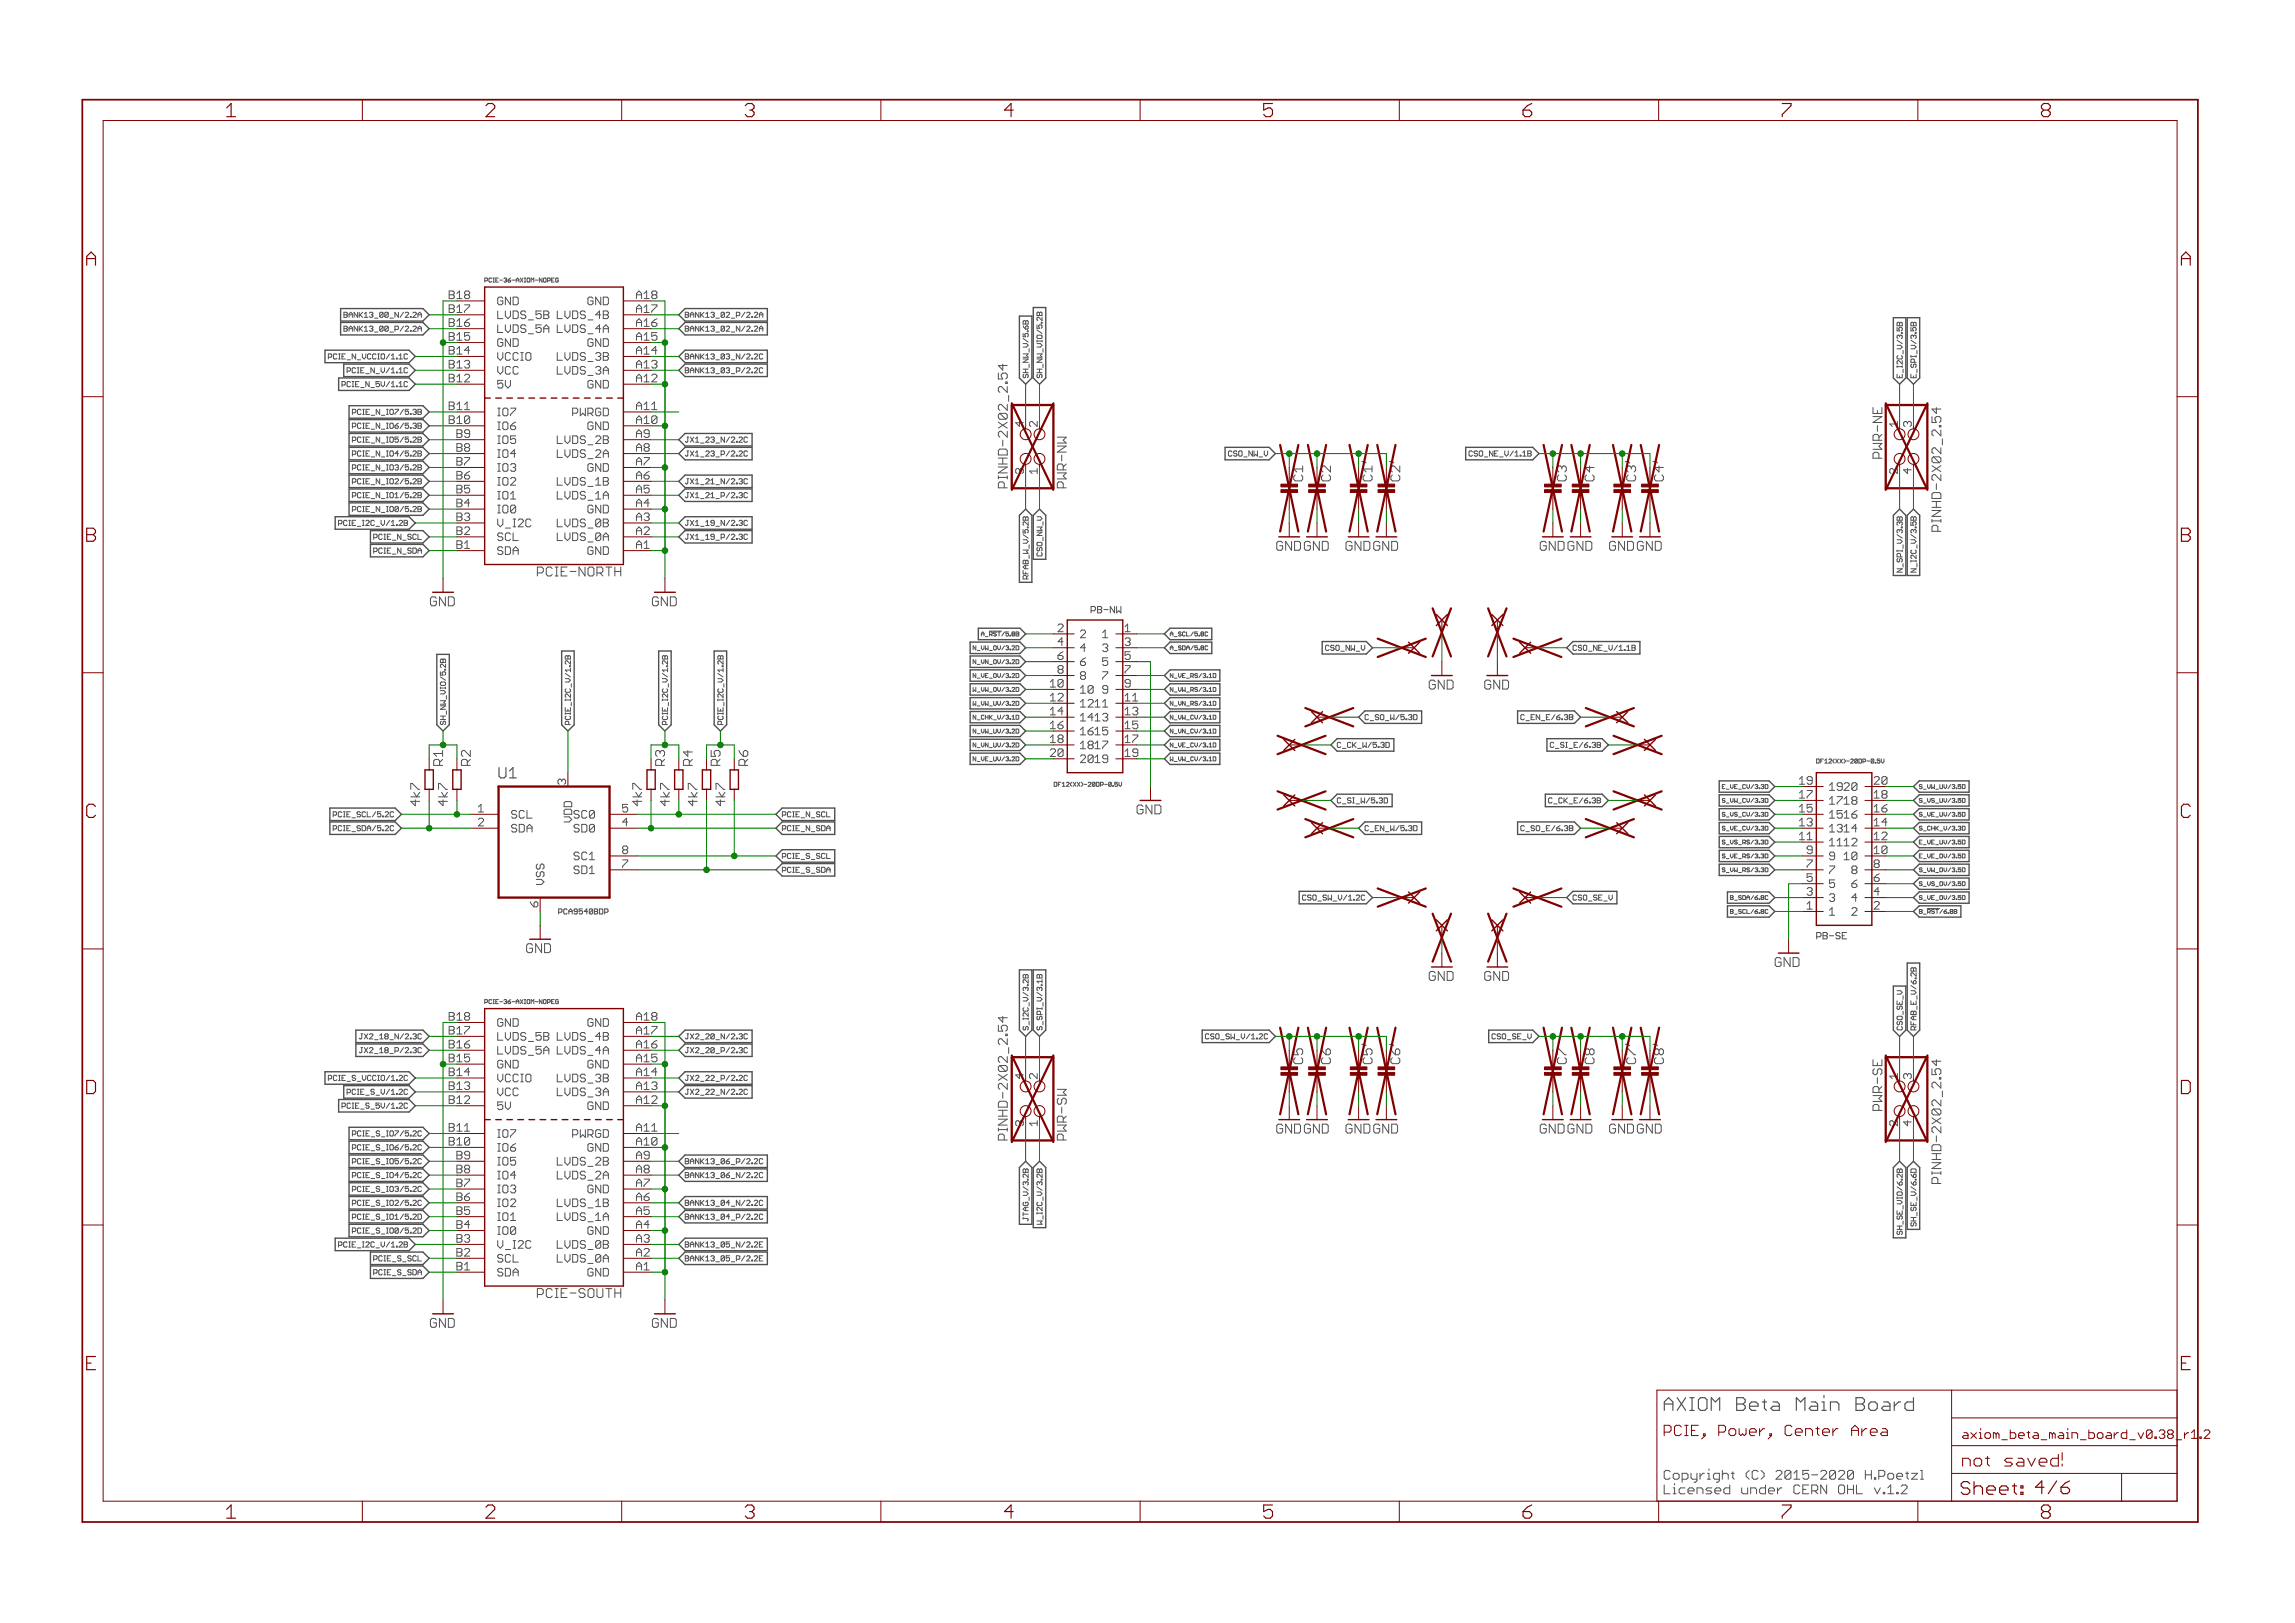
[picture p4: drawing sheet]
<svg xmlns="http://www.w3.org/2000/svg" width="420mm" height="297mm" viewBox="0 0 420 297" stroke-linecap="round" stroke-linejoin="round" font-family="sans-serif">
<defs><g id="words">
<g font-size="3.7" fill="#800000">
<text x="42.7" y="21.4">1</text>
<text x="90.1" y="21.4">2</text>
<text x="137.6" y="21.4">3</text>
<text x="185" y="21.4">4</text>
<text x="232.5" y="21.4">5</text>
<text x="280" y="21.4">6</text>
<text x="327.4" y="21.4">7</text>
<text x="374.9" y="21.4">8</text>
<text x="16.9" y="48.6">A</text>
<text x="400.4" y="48.6">A</text>
<text x="16.9" y="99.2">B</text>
<text x="400.4" y="99.2">B</text>
<text x="16.9" y="149.7">C</text>
<text x="400.4" y="149.7">C</text>
<text x="16.8" y="200.2">D</text>
<text x="400.3" y="200.2">D</text>
<text x="42.7" y="277.9">1</text>
<text x="90.1" y="277.9">2</text>
<text x="137.6" y="277.9">3</text>
<text x="185" y="277.9">4</text>
<text x="232.5" y="277.9">5</text>
<text x="280" y="277.9">6</text>
<text x="327.4" y="277.9">7</text>
<text x="374.9" y="277.9">8</text>
</g>
<text font-size="3.6" fill="#505050" x="305.8" y="258.2">AXIOM Beta Main Board</text>
<text font-size="3.6" fill="#800000" x="360.2" y="273.6">Sheet: 4/6</text>
<text font-size="3.2" fill="#800000" x="360.4" y="268.4">not saved!</text>
<text font-size="2.9" fill="#505050" x="92.5" y="142.5">U1</text>
<text font-size="2.9" fill="#800000" x="305.8" y="262.8">PCIE, Power, Center Area</text>
<g font-size="2.5" fill="#505050">
<text x="185.7" y="74.1" transform="rotate(-90 185.7 74.1)">_2.54</text>
<text x="185.7" y="89.4" transform="rotate(-90 185.7 89.4)">PINHD-2X02</text>
<text x="196.5" y="89.4" transform="rotate(-90 196.5 89.4)">PWR-NW</text>
<text x="239.8" y="88.1" transform="rotate(-90 239.8 88.1)">C1</text>
<text x="244.9" y="88.1" transform="rotate(-90 244.9 88.1)">C2</text>
<text x="252.5" y="88.1" transform="rotate(-90 252.5 88.1)">C1'</text>
<text x="257.6" y="88.1" transform="rotate(-90 257.6 88.1)">C2'</text>
<text x="288" y="88.1" transform="rotate(-90 288 88.1)">C3</text>
<text x="293.1" y="88.1" transform="rotate(-90 293.1 88.1)">C4</text>
<text x="300.7" y="88.1" transform="rotate(-90 300.7 88.1)">C3'</text>
<text x="305.8" y="88.1" transform="rotate(-90 305.8 88.1)">C4'</text>
<text x="345.8" y="84.2" transform="rotate(-90 345.8 84.2)">PWR-NE</text>
<text x="356.6" y="96.2" transform="rotate(-90 356.6 96.2)">PINHD-2X02_2.54</text>
<text x="99.9" y="105.5">PCIE-NORTH</text>
<text x="82.3" y="140.1" transform="rotate(-90 82.3 140.1)">R1</text>
<text x="87.4" y="140.1" transform="rotate(-90 87.4 140.1)">R2</text>
<text x="122.9" y="140.1" transform="rotate(-90 122.9 140.1)">R3</text>
<text x="128" y="140.1" transform="rotate(-90 128 140.1)">R4</text>
<text x="133.1" y="140.1" transform="rotate(-90 133.1 140.1)">R5</text>
<text x="138.2" y="140.1" transform="rotate(-90 138.2 140.1)">R6</text>
<text x="185.7" y="193.4" transform="rotate(-90 185.7 193.4)">_2.54</text>
<text x="239.8" y="194.7" transform="rotate(-90 239.8 194.7)">C5</text>
<text x="244.9" y="194.7" transform="rotate(-90 244.9 194.7)">C6</text>
<text x="252.5" y="194.7" transform="rotate(-90 252.5 194.7)">C5'</text>
<text x="257.6" y="194.7" transform="rotate(-90 257.6 194.7)">C6'</text>
<text x="288" y="194.7" transform="rotate(-90 288 194.7)">C7</text>
<text x="293.1" y="194.7" transform="rotate(-90 293.1 194.7)">C8</text>
<text x="300.7" y="194.7" transform="rotate(-90 300.7 194.7)">C7'</text>
<text x="305.8" y="194.7" transform="rotate(-90 305.8 194.7)">C8'</text>
<text x="345.8" y="203.3" transform="rotate(-90 345.8 203.3)">PWR-SE</text>
<text x="185.7" y="208.7" transform="rotate(-90 185.7 208.7)">PINHD-2X02</text>
<text x="196.5" y="208.7" transform="rotate(-90 196.5 208.7)">PWR-SW</text>
<text x="356.6" y="215.6" transform="rotate(-90 356.6 215.6)">PINHD-2X02_2.54</text>
<text x="100.1" y="237.5">PCIE-SOUTH</text>
<text x="305.8" y="270.8">Copyright (C) 2015-2020 H.Poetzl</text>
<text x="305.8" y="273.5">Licensed under CERN OHL v.1.2</text>
</g>
<g font-size="2.5" fill="#800000">
<text x="234.1" y="100.8">GNDGND</text>
<text x="246.8" y="100.8">GNDGND</text>
<text x="282.3" y="100.8">GNDGND</text>
<text x="295" y="100.8">GNDGND</text>
<text x="79.1" y="110.9">GND</text>
<text x="119.8" y="110.9">GND</text>
<text x="262" y="126.2">GND</text>
<text x="272.2" y="126.2">GND</text>
<text x="78.1" y="147.5" transform="rotate(-90 78.1 147.5)">4k7</text>
<text x="83.2" y="147.5" transform="rotate(-90 83.2 147.5)">4k7</text>
<text x="118.8" y="147.5" transform="rotate(-90 118.8 147.5)">4k7</text>
<text x="123.8" y="147.5" transform="rotate(-90 123.8 147.5)">4k7</text>
<text x="128.9" y="147.5" transform="rotate(-90 128.9 147.5)">4k7</text>
<text x="134" y="147.5" transform="rotate(-90 134 147.5)">4k7</text>
<text x="209.3" y="149">GND</text>
<text x="97.5" y="174.4">GND</text>
<text x="262" y="179.5">GND</text>
<text x="272.2" y="179.5">GND</text>
<text x="326.1" y="177">GND</text>
<text x="234.1" y="207.4">GNDGND</text>
<text x="246.8" y="207.4">GNDGND</text>
<text x="282.3" y="207.4">GNDGND</text>
<text x="295" y="207.4">GNDGND</text>
<text x="79.1" y="243">GND</text>
<text x="119.8" y="243">GND</text>
</g>
<g font-size="2.3" fill="#800000">
<text x="360.4" y="263.3">axiom_beta_main_board_v0.38_r</text>
<text x="399.1" y="263.3">1.2</text>
</g>
<g font-size="2.1" fill="#505050">
<text x="83.4" y="59.8">B16</text>
<text x="83.4" y="57.3">B17</text>
<text x="83.4" y="54.7">B18</text>
<text x="92.3" y="58.4">LVDS_5B</text>
<text x="92.3" y="55.8">GND</text>
<text x="103.4" y="58.4">LVDS_4B</text>
<text x="108.1" y="55.8">GND</text>
<text x="117.7" y="59.8">A16</text>
<text x="117.7" y="54.7">A18</text>
<text x="83.4" y="64.9">B14</text>
<text x="83.4" y="62.3">B15</text>
<text x="92.3" y="66">VCCIO</text>
<text x="92.3" y="63.5">GND</text>
<text x="92.3" y="60.9">LVDS_5A</text>
<text x="103.4" y="66">LVDS_3B</text>
<text x="103.4" y="60.9">LVDS_4A</text>
<text x="108.1" y="63.5">GND</text>
<text x="117.7" y="62.3">A15</text>
<text x="83.4" y="70">B12</text>
<text x="83.4" y="67.4">B13</text>
<text x="92.3" y="71.1">5V</text>
<text x="92.3" y="68.5">VCC</text>
<text x="103.4" y="68.5">LVDS_3A</text>
<text x="108.1" y="71.1">GND</text>
<text x="117.7" y="67.4">A13</text>
<text x="83.4" y="77.6">B10</text>
<text x="83.4" y="75">B11</text>
<text x="92.3" y="76.2">IO7</text>
<text x="104.8" y="76.2">PWRGD</text>
<text x="117.7" y="75">A11</text>
<text x="84.8" y="82.7">B8</text>
<text x="84.8" y="80.1">B9</text>
<text x="92.3" y="83.8">IO4</text>
<text x="92.3" y="81.2">IO5</text>
<text x="92.3" y="78.7">IO6</text>
<text x="103.4" y="83.8">LVDS_2A</text>
<text x="103.4" y="81.2">LVDS_2B</text>
<text x="108.1" y="78.7">GND</text>
<text x="117.7" y="82.7">A8</text>
<text x="117.7" y="80.1">A9</text>
<text x="84.8" y="87.7">B6</text>
<text x="84.8" y="85.2">B7</text>
<text x="92.3" y="88.8">IO2</text>
<text x="92.3" y="86.3">IO3</text>
<text x="103.4" y="88.8">LVDS_1B</text>
<text x="108.1" y="86.3">GND</text>
<text x="117.7" y="87.7">A6</text>
<text x="117.7" y="85.2">A7</text>
<text x="84.8" y="95.4">B3</text>
<text x="84.8" y="92.8">B4</text>
<text x="84.8" y="90.3">B5</text>
<text x="92.3" y="93.9">IO0</text>
<text x="92.3" y="91.4">IO1</text>
<text x="103.4" y="91.4">LVDS_1A</text>
<text x="108.1" y="93.9">GND</text>
<text x="117.7" y="95.4">A3</text>
<text x="117.7" y="92.8">A4</text>
<text x="117.7" y="90.3">A5</text>
<text x="84.8" y="100.4">B1</text>
<text x="84.8" y="97.9">B2</text>
<text x="92.3" y="101.5">SDA</text>
<text x="92.3" y="99">SCL</text>
<text x="92.3" y="96.5">V_I2C</text>
<text x="103.4" y="99">LVDS_0A</text>
<text x="103.4" y="96.5">LVDS_0B</text>
<text x="108.1" y="101.5">GND</text>
<text x="117.7" y="100.4">A1</text>
<text x="117.7" y="97.9">A2</text>
<text x="203.1" y="119.3">3</text>
<text x="203.1" y="121.9">5</text>
<text x="203.1" y="124.4">7</text>
<text x="198.9" y="126.9">10</text>
<text x="198.9" y="129.5">1211</text>
<text x="203.1" y="126.9">9</text>
<text x="207.1" y="128.4">11</text>
<text x="207.1" y="130.9">13</text>
<text x="198.9" y="132">1413</text>
<text x="198.9" y="134.6">1615</text>
<text x="198.9" y="137.1">1817</text>
<text x="207.1" y="133.4">15</text>
<text x="207.1" y="136">17</text>
<text x="104.8" y="143.6" transform="rotate(-90 104.8 143.6)">3</text>
<text x="198.9" y="139.6">2019</text>
<text x="207.1" y="138.5">19</text>
<text x="344.3" y="143.6">20</text>
<text x="94.8" y="149.8">SCL</text>
<text x="106.2" y="149.8">SC0</text>
<text x="115.1" y="148.7">5</text>
<text x="336.1" y="149.8">1516</text>
<text x="336.1" y="147.3">1718</text>
<text x="336.1" y="144.7">1920</text>
<text x="344.3" y="148.7">16</text>
<text x="344.3" y="146.1">18</text>
<text x="94.8" y="152.3">SDA</text>
<text x="105.9" y="151.1" transform="rotate(-90 105.9 151.1)">VDD</text>
<text x="106.1" y="152.3">SD0</text>
<text x="336.1" y="154.9">1112</text>
<text x="336.1" y="152.3">1314</text>
<text x="344.3" y="153.8">12</text>
<text x="344.3" y="151.2">14</text>
<text x="100.9" y="161.9" transform="rotate(-90 100.9 161.9)">VSS</text>
<text x="106.1" y="160">SD1</text>
<text x="106.2" y="157.4">SC1</text>
<text x="336.1" y="157.4">9</text>
<text x="338.9" y="157.4">10</text>
<text x="340.2" y="160">8</text>
<text x="344.3" y="156.3">10</text>
<text x="99.7" y="166" transform="rotate(-90 99.7 166)">6</text>
<text x="332" y="163.9">3</text>
<text x="340.2" y="167.6">2</text>
<text x="340.2" y="165">4</text>
<text x="340.2" y="162.5">6</text>
<text x="344.3" y="163.9">4</text>
<text x="83.4" y="191.9">B16</text>
<text x="83.4" y="189.3">B17</text>
<text x="83.4" y="186.8">B18</text>
<text x="92.3" y="190.4">LVDS_5B</text>
<text x="92.3" y="187.9">GND</text>
<text x="103.4" y="190.4">LVDS_4B</text>
<text x="108.1" y="187.9">GND</text>
<text x="117.7" y="191.9">A16</text>
<text x="117.7" y="186.8">A18</text>
<text x="83.4" y="196.9">B14</text>
<text x="83.4" y="194.4">B15</text>
<text x="92.3" y="195.5">GND</text>
<text x="92.3" y="193">LVDS_5A</text>
<text x="103.4" y="193">LVDS_4A</text>
<text x="108.1" y="195.5">GND</text>
<text x="117.7" y="194.4">A15</text>
<text x="83.4" y="202">B12</text>
<text x="83.4" y="199.5">B13</text>
<text x="92.3" y="203.1">5V</text>
<text x="92.3" y="200.6">VCC</text>
<text x="92.3" y="198">VCCIO</text>
<text x="103.4" y="200.6">LVDS_3A</text>
<text x="103.4" y="198">LVDS_3B</text>
<text x="108.1" y="203.1">GND</text>
<text x="117.7" y="199.5">A13</text>
<text x="83.4" y="209.6">B10</text>
<text x="83.4" y="207.1">B11</text>
<text x="92.3" y="208.2">IO7</text>
<text x="104.8" y="208.2">PWRGD</text>
<text x="117.7" y="207.1">A11</text>
<text x="84.8" y="214.7">B8</text>
<text x="84.8" y="212.2">B9</text>
<text x="92.3" y="215.8">IO4</text>
<text x="92.3" y="213.3">IO5</text>
<text x="92.3" y="210.7">IO6</text>
<text x="103.4" y="215.8">LVDS_2A</text>
<text x="103.4" y="213.3">LVDS_2B</text>
<text x="108.1" y="210.7">GND</text>
<text x="117.7" y="214.7">A8</text>
<text x="117.7" y="212.2">A9</text>
<text x="84.8" y="219.8">B6</text>
<text x="84.8" y="217.2">B7</text>
<text x="92.3" y="220.9">IO2</text>
<text x="92.3" y="218.4">IO3</text>
<text x="103.4" y="220.9">LVDS_1B</text>
<text x="108.1" y="218.4">GND</text>
<text x="117.7" y="219.8">A6</text>
<text x="117.7" y="217.2">A7</text>
<text x="84.8" y="227.4">B3</text>
<text x="84.8" y="224.9">B4</text>
<text x="84.8" y="222.3">B5</text>
<text x="92.3" y="226">IO0</text>
<text x="92.3" y="223.4">IO1</text>
<text x="103.4" y="223.4">LVDS_1A</text>
<text x="108.1" y="226">GND</text>
<text x="117.7" y="227.4">A3</text>
<text x="117.7" y="224.9">A4</text>
<text x="117.7" y="222.3">A5</text>
<text x="84.8" y="232.5">B1</text>
<text x="84.8" y="229.9">B2</text>
<text x="92.3" y="233.6">SDA</text>
<text x="92.3" y="231.1">SCL</text>
<text x="92.3" y="228.5">V_I2C</text>
<text x="103.4" y="231.1">LVDS_0A</text>
<text x="103.4" y="228.5">LVDS_0B</text>
<text x="108.1" y="233.6">GND</text>
<text x="117.7" y="232.5">A1</text>
<text x="117.7" y="229.9">A2</text>
</g>
<g font-size="2.1" fill="#008000">
<text x="117.7" y="57.3">A17</text>
<text x="117.7" y="64.9">A14</text>
<text x="117.7" y="70">A12</text>
<text x="117.7" y="77.6">A10</text>
<text x="117.7" y="189.3">A17</text>
<text x="117.7" y="196.9">A14</text>
<text x="117.7" y="202">A12</text>
<text x="117.7" y="209.6">A10</text>
</g>
<g font-size="2.1" fill="#800000">
<text x="188.6" y="78.1" transform="rotate(-90 188.6 78.1)">4</text>
<text x="191.2" y="78.1" transform="rotate(-90 191.2 78.1)">2</text>
<text x="348.6" y="78.1" transform="rotate(-90 348.6 78.1)">1</text>
<text x="351.2" y="78.1" transform="rotate(-90 351.2 78.1)">3</text>
<text x="188.6" y="86.7" transform="rotate(-90 188.6 86.7)">3</text>
<text x="191.2" y="86.7" transform="rotate(-90 191.2 86.7)">1</text>
<text x="348.6" y="86.7" transform="rotate(-90 348.6 86.7)">2</text>
<text x="351.2" y="86.7" transform="rotate(-90 351.2 86.7)">4</text>
<text x="194.9" y="115.7">2</text>
<text x="194.9" y="118.2">4</text>
<text x="193.5" y="125.8">10</text>
<text x="194.9" y="120.7">6</text>
<text x="194.9" y="123.3">8</text>
<text x="193.5" y="128.4">12</text>
<text x="193.5" y="130.9">14</text>
<text x="193.5" y="133.4">16</text>
<text x="193.5" y="136">18</text>
<text x="193.5" y="138.5">20</text>
<text x="330.7" y="143.6">19</text>
<text x="330.7" y="148.7">15</text>
<text x="330.7" y="146.1">17</text>
<text x="330.7" y="153.8">11</text>
<text x="330.7" y="151.2">13</text>
<text x="332" y="161.4">5</text>
<text x="332" y="158.8">7</text>
<text x="332" y="156.3">9</text>
<text x="332" y="166.5">1</text>
<text x="188.6" y="197.5" transform="rotate(-90 188.6 197.5)">4</text>
<text x="191.2" y="197.5" transform="rotate(-90 191.2 197.5)">2</text>
<text x="348.6" y="197.5" transform="rotate(-90 348.6 197.5)">1</text>
<text x="351.2" y="197.5" transform="rotate(-90 351.2 197.5)">3</text>
<text x="188.6" y="206.1" transform="rotate(-90 188.6 206.1)">3</text>
<text x="191.2" y="206.1" transform="rotate(-90 191.2 206.1)">1</text>
<text x="348.6" y="206.1" transform="rotate(-90 348.6 206.1)">2</text>
<text x="351.2" y="206.1" transform="rotate(-90 351.2 206.1)">4</text>
</g>
<g font-size="1.4" fill="#505050">
<text x="64.8" y="58.1">BANK13_00_N/2.2A</text>
<text x="126.6" y="58.1">BANK13_02_P/2.2A</text>
<text x="62.2" y="65.7">PCIE_N_VCCIO/1.1C</text>
<text x="65" y="60.7">BANK13_00_P/2.2A</text>
<text x="126.6" y="65.7">BANK13_03_N/2.2C</text>
<text x="126.6" y="60.7">BANK13_02_N/2.2A</text>
<text x="64.8" y="70.8">PCIE_N_5V/1.1C</text>
<text x="65.7" y="68.3">PCIE_N_V/1.1C</text>
<text x="126.6" y="68.3">BANK13_03_P/2.2C</text>
<text x="189.5" y="69.2" transform="rotate(-90 189.5 69.2)">SH_NW_V/5.6B</text>
<text x="192" y="69.2" transform="rotate(-90 192 69.2)">SH_NW_VIO/5.2B</text>
<text x="349.5" y="69.2" transform="rotate(-90 349.5 69.2)">E_I2C_V/3.5B</text>
<text x="352" y="69.2" transform="rotate(-90 352 69.2)">E_SPI_V/3.5B</text>
<text x="66.8" y="75.9">PCIE_N_IO7/5.3B</text>
<text x="66.8" y="78.4">PCIE_N_IO6/5.3B</text>
<text x="66.8" y="83.5">PCIE_N_IO4/5.2B</text>
<text x="66.8" y="81">PCIE_N_IO5/5.2B</text>
<text x="126.6" y="83.5">JX1_23_P/2.2C</text>
<text x="126.6" y="81">JX1_23_N/2.2C</text>
<text x="225.7" y="83.5">CSO_NW_V</text>
<text x="270.7" y="83.5">CSO_NE_V/1.1B</text>
<text x="66.8" y="88.6">PCIE_N_IO2/5.2B</text>
<text x="66.8" y="86.1">PCIE_N_IO3/5.2B</text>
<text x="126.6" y="88.6">JX1_21_N/2.3C</text>
<text x="66.8" y="93.7">PCIE_N_IO0/5.2B</text>
<text x="66.8" y="91.1">PCIE_N_IO1/5.2B</text>
<text x="126.6" y="91.1">JX1_21_P/2.3C</text>
<text x="64.5" y="96.2">PCIE_I2C_V/1.2B</text>
<text x="70" y="101.3">PCIE_N_SDA</text>
<text x="70.3" y="98.8">PCIE_N_SCL</text>
<text x="126.6" y="98.8">JX1_19_P/2.3C</text>
<text x="126.6" y="96.2">JX1_19_N/2.3C</text>
<text x="189.5" y="105.6" transform="rotate(-90 189.5 105.6)">RFAB_W_V/5.2B</text>
<text x="192" y="102.2" transform="rotate(-90 192 102.2)">CSO_NW_V</text>
<text x="349.5" y="103.7" transform="rotate(-90 349.5 103.7)">N_SPI_V/3.3B</text>
<text x="352" y="103.8" transform="rotate(-90 352 103.8)">N_I2C_V/3.5B</text>
<text x="243.4" y="119.1">CSO_NW_V</text>
<text x="289.2" y="119.1">CSO_NE_V/1.1B</text>
<text x="251.1" y="131.8">C_SO_W/5.3D</text>
<text x="280.4" y="131.8">C_EN_E/6.3B</text>
<text x="82.8" y="132.7" transform="rotate(-90 82.8 132.7)">SH_NW_VIO/5.2B</text>
<text x="105.7" y="132.7" transform="rotate(-90 105.7 132.7)">PCIE_I2C_V/1.2B</text>
<text x="123.5" y="132.7" transform="rotate(-90 123.5 132.7)">PCIE_I2C_V/1.2B</text>
<text x="133.6" y="132.7" transform="rotate(-90 133.6 132.7)">PCIE_I2C_V/1.2B</text>
<text x="246" y="136.8">C_CK_W/5.3D</text>
<text x="286.1" y="136.8">C_SI_E/6.3B</text>
<text x="63.2" y="149.5">PCIE_SCL/5.2C</text>
<text x="144.4" y="149.5">PCIE_N_SCL</text>
<text x="246" y="147">C_SI_W/5.3D</text>
<text x="285.5" y="147">C_CK_E/6.3B</text>
<text x="62.9" y="152.1">PCIE_SDA/5.2C</text>
<text x="144.4" y="152.1">PCIE_N_SDA</text>
<text x="251.1" y="152.1">C_EN_W/5.3D</text>
<text x="280.3" y="152.1">C_SO_E/6.3B</text>
<text x="144.4" y="157.2">PCIE_S_SCL</text>
<text x="144.4" y="159.7">PCIE_S_SDA</text>
<text x="103.4" y="167.3">PCA9540BDP</text>
<text x="239.8" y="164.8">CSO_SW_V/1.2C</text>
<text x="289.2" y="164.8">CSO_SE_V</text>
<text x="68.3" y="190.2">JX2_18_N/2.3C</text>
<text x="126.6" y="190.2">JX2_20_N/2.3C</text>
<text x="189.5" y="188.5" transform="rotate(-90 189.5 188.5)">S_I2C_V/3.2B</text>
<text x="192" y="188.5" transform="rotate(-90 192 188.5)">S_SPI_V/3.1B</text>
<text x="222.1" y="190.2">CSO_SW_V/1.2C</text>
<text x="274.6" y="190.2">CSO_SE_V</text>
<text x="349.5" y="188.5" transform="rotate(-90 349.5 188.5)">CSO_SE_V</text>
<text x="352" y="188.5" transform="rotate(-90 352 188.5)">RFAB_E_V/6.2B</text>
<text x="62.3" y="197.8">PCIE_S_VCCIO/1.2C</text>
<text x="68.5" y="192.7">JX2_18_P/2.3C</text>
<text x="126.6" y="197.8">JX2_22_P/2.2C</text>
<text x="126.6" y="192.7">JX2_20_P/2.3C</text>
<text x="65" y="202.9">PCIE_S_5V/1.2C</text>
<text x="65.9" y="200.3">PCIE_S_V/1.2C</text>
<text x="126.6" y="200.3">JX2_22_N/2.2C</text>
<text x="66.9" y="208">PCIE_S_IO7/5.2C</text>
<text x="66.9" y="215.6">PCIE_S_IO4/5.2C</text>
<text x="66.9" y="210.5">PCIE_S_IO6/5.2C</text>
<text x="66.9" y="213">PCIE_S_IO5/5.2C</text>
<text x="126.6" y="215.6">BANK13_06_N/2.2C</text>
<text x="126.6" y="213">BANK13_06_P/2.2C</text>
<text x="66.9" y="220.7">PCIE_S_IO2/5.2C</text>
<text x="66.9" y="218.1">PCIE_S_IO3/5.2C</text>
<text x="126.6" y="220.7">BANK13_04_N/2.2C</text>
<text x="66.8" y="225.7">PCIE_S_IO0/5.2D</text>
<text x="66.8" y="223.2">PCIE_S_IO1/5.2D</text>
<text x="126.6" y="223.2">BANK13_04_P/2.2C</text>
<text x="189.5" y="222.5" transform="rotate(-90 189.5 222.5)">JTAG_V/3.2B</text>
<text x="192" y="223.5" transform="rotate(-90 192 223.5)">W_I2C_V/3.2B</text>
<text x="349.5" y="225.1" transform="rotate(-90 349.5 225.1)">SH_SE_VIO/6.2B</text>
<text x="352" y="223.7" transform="rotate(-90 352 223.7)">SH_SE_V/6.6D</text>
<text x="64.5" y="228.3">PCIE_I2C_V/1.2B</text>
<text x="70.1" y="233.3">PCIE_S_SDA</text>
<text x="70.4" y="230.8">PCIE_S_SCL</text>
<text x="126.6" y="230.8">BANK13_05_P/2.2E</text>
<text x="126.6" y="228.3">BANK13_05_N/2.2E</text>
</g>
<g font-size="1.1" fill="#505050">
<text x="89.9" y="51.7">PCIE-36-AXIOM-NOPEG</text>
<text x="179.3" y="119">N_VW_OV/3.2D</text>
<text x="181.4" y="116.4">A_RST/5.8B</text>
<text x="215.4" y="119">A_SDA/5.8C</text>
<text x="215.4" y="116.4">A_SCL/5.8C</text>
<text x="179.6" y="121.5">N_VN_OV/3.2D</text>
<text x="179.7" y="124">N_VE_OV/3.2D</text>
<text x="215.4" y="124">N_VE_RS/3.1D</text>
<text x="179" y="126.6">W_VW_OV/3.2D</text>
<text x="179.1" y="129.1">W_VW_UV/3.2D</text>
<text x="179.7" y="131.7">N_CHK_V/3.1D</text>
<text x="215.4" y="131.7">N_VW_CV/3.1D</text>
<text x="215.4" y="129.1">N_VN_RS/3.1D</text>
<text x="215.4" y="126.6">N_VW_RS/3.1D</text>
<text x="179.3" y="134.2">N_VW_UV/3.2D</text>
<text x="179.6" y="136.7">N_VN_UV/3.2D</text>
<text x="215.4" y="136.7">N_VE_CV/3.1D</text>
<text x="215.4" y="134.2">N_VN_CV/3.1D</text>
<text x="179.7" y="139.3">N_VE_UV/3.2D</text>
<text x="215.4" y="139.3">W_VW_CV/3.1</text>
<text x="316.7" y="146.9">S_VW_CV/3.3D</text>
<text x="317.1" y="144.4">E_VE_CV/3.3D</text>
<text x="317.1" y="149.4">S_VS_CV/3.3D</text>
<text x="352.6" y="149.4">S_VE_UV/3.5D</text>
<text x="352.6" y="146.9">S_VS_UV/3.5D</text>
<text x="352.6" y="144.4">S_VW_UV/3.5D</text>
<text x="317.1" y="152">S_VE_CV/3.3D</text>
<text x="317.1" y="154.5">S_VS_RS/3.3D</text>
<text x="352.6" y="154.5">E_VE_UV/3.5D</text>
<text x="352.6" y="152">S_CHK_V/3.3D</text>
<text x="316.7" y="159.6">S_VW_RS/3.3D</text>
<text x="317.1" y="157.1">S_VE_RS/3.3D</text>
<text x="352.6" y="159.6">S_VW_OV/3.5D</text>
<text x="352.6" y="157.1">E_VE_OV/3.5D</text>
<text x="318.4" y="164.7">B_SDA/6.8C</text>
<text x="318.6" y="167.2">B_SCL/6.8C</text>
<text x="352.6" y="164.7">S_VE_OV/3.5D</text>
<text x="352.6" y="162.1">S_VS_OV/3.5D</text>
<text x="352.6" y="167.2">B_RST/6.8B</text>
<text x="89.9" y="183.7">PCIE-36-AXIOM-NOPEG</text>
</g>
</g></defs>
<path d="M91.4 140.5v1.5l.3 .4h.6M349.1 256.6h1.2M350.3 255.8v2.3h-1.2" fill="none" stroke="#505050" stroke-width=".21"/>
<g fill="none" stroke="#505050" stroke-width=".18">
<path d="M63 57.1h.4l.2 .2-.2 .3 .2 .3-.2 .2h-.4zM63 59.7h.4l.2 .1-.2 .4 .2 .3-.2 .1h-.4zM63 57.6h.4M63.9 57.6h.6M64.5 57.4l-.3-.3-.3 .3v.7M82.2 59h.7M82.2 56.5h.7M82.2 54h.7M82.9 53.3h-.7v1.4h.7M82.9 55.8h-.7v1.4h.7M82.9 58.3h-.7v1.4h.7M88.8 51.4h.3l.2-.1-.2-.4h-.3v.7"/>
<path d="M89.9 50.9l-.4 .1v.5l.4 .1M91.1 59.5v1.4h1M91.1 56.9v1.4h1M91.6 55.1h.5M91.8 54.4h-.4l-.3 .2v.9l.3 .3h.4M102 58.3h1M116.5 59h1M116.5 56.5h1M116.5 54h1M117 53.3l-.5 .4v1M117 55.8l-.5 .5v.9M117 58.3l-.5 .5v.9"/>
<path d="M125.5 57.1h.4l.2 .2-.2 .3 .2 .3-.2 .2h-.4zM125.5 59.7h.4l.2 .1-.2 .4 .2 .3-.2 .1h-.4zM125.5 57.6h.4M187.3 59.6l.5 .6M187.8 58.8l-.3-.1-.2 .1v.5h.9M187.8 58.8v.5M187.9 59.6l-.1 .2v.4M187.9 58.7l-.1 .1M189.8 58.5v-.3l.4-.1 .6 .6M190.3 59.5h.3M190.3 57.3l-.3-.2-.2 .2v.4h1M190.3 57.3v.4"/>
<path d="M190.5 57.1l-.2 .2M347.3 59.1l.2-.1 .3 .1 .3-.1 .2 .1v.5h-1zM347.3 59.9v.7h.5l-.2-.5 .2-.2h.3M347.8 59.1v.5M349.8 59.1l.2-.1 .3 .1 .3-.1 .2 .1v.5h-1zM350.3 59.9h.3M350.3 59.1v.5M60.1 65.4h.5l.1-.2v-.3l-.1-.1h-.5v.9M61.7 64.9l-.2-.1h-.3l-.2 .1v.7l.2 .1h.3l.2-.1M62.6 70.5h.5l.1-.2v-.3l-.1-.2h-.5v1M63 60.2h.4M63.5 67.9h.5l.2-.1v-.3l-.2-.2h-.5v.9"/>
<path d="M63.9 60.6v-.6l.3-.3 .3 .3v.6M63.9 60.2h.6M64.2 70l-.2-.2h-.3l-.2 .2v.6l.2 .2h.3l.2-.2M64.5 75.5h.5l.2-.1v-.3l-.2-.2h-.5v1M64.5 78.1h.5l.2-.2v-.3l-.2-.2h-.5v1M65.1 67.5l-.2-.2h-.3l-.1 .2v.6l.1 .1h.3l.2-.1M66.1 75.1l-.2-.2h-.3l-.2 .2v.6l.2 .2h.3l.2-.2M66.1 77.6l-.2-.2h-.3l-.2 .2v.6l.2 .2h.3l.2-.2M66.4 80h.3M66.4 77.4h.3M66.4 78.4h.3M66.4 74.9h.3"/>
<path d="M66.4 75.9h.3M82.2 76.8h.7M82.2 74.3h.7M82.2 69.2h.7M82.2 66.7h.7M82.2 64.1h.7M82.2 61.6h.7M82.9 66h-.7v1.4h.7M82.9 60.9h-.7v1.4h.7M82.9 63.4h-.7v1.4h.7M82.9 68.5h-.7v1.4h.7M82.9 73.6h-.7v1.4h.7"/>
<path d="M82.9 76.1h-.7v1.4h.7M83.7 79.4h.6M84.3 78.7h-.6v1.4h.6M91.1 64.5v1l.5 .4M91.1 67.1v.9l.5 .5M91.1 79.8h.5M91.1 78.6h.5M91.1 77.2h.5M91.1 76.1h.5M91.1 74.7h.5M91.1 70.8l.3 .2h.4M91.4 74.7v1.4"/>
<path d="M91.4 77.2v1.4M91.4 79.8v1.4M91.6 62.7h.5M91.8 62h-.4l-.3 .2v1l.3 .2h.4M92.1 69.6h-1v.7l.7-.2M102 64.5v1.4h1M102 67.1v1.4h1M102 79.8v1.4h1M102 60.9h1M116.5 79.4h1M116.5 76.8h1M116.5 74.3h1"/>
<path d="M116.5 69.2h1M116.5 66.7h1M116.5 64.1h1M116.5 61.6h1M117 60.9l-.5 .4v1M117 63.4l-.5 .5v.9M117 66l-.5 .4v1M117 68.5l-.5 .5v.9M117 73.6l-.5 .4v1M117 76.1l-.5 .5v.9M117 78.7l-.5 .4v1M125.5 64.8h.4l.2 .1-.2 .3 .2 .4-.2 .1h-.4z"/>
<path d="M125.5 67.3h.4l.2 .2-.2 .3 .2 .3-.2 .1h-.4zM125.5 65.2h.4M125.5 67.8h.4M125.5 60.2h.4M125.8 80h.3M125.9 80v.8l-.1 .1-.3-.1M182.8 68.3v1.1h.8M182.8 77.3l1.6 1.1M183 70.7l-.2 .3v.5l.2 .3M183 74l-.2 .3v.5l.2 .3M183 75.6l-.2 .3v.6l.2 .2M183 78.9l-.2 .3v.5l.2 .3"/>
<path d="M184.4 77.3l-1.6 1.1M184.4 66.9h-1.6l.8 .8M187.3 68.2h.9M187.3 67.6h.9M187.3 65.7h.9l-.9 .6h.9M187.3 65.4h.9M187.3 64.8h.9M187.3 63.5h.6M187.3 62.9h.6M187.3 61v.6h.5l-.2-.4 .2-.2h.3M187.3 62l.9 .6M187.3 77.4h-1.4l.7 .7"/>
<path d="M187.5 68.5l-.2 .2v.3l.2 .1 .3-.1v-.3l.1-.2M187.8 67.6v.6M187.8 60.2h.3M189.8 68.2h1M189.8 67.6h1M189.8 65.7h1l-1 .6h1M189.8 65.4h1M189.8 64.8h1M189.8 63.5h.7M189.8 62.9h.7M189.8 62.4h1M189.8 60.4l1 .6"/>
<path d="M190 62h.6M190 61.3h.6M190.5 68.5l-.2 .2M342.9 76.2h1.6l-1.6 1.1h1.6M342.9 74.6v1.1h1.6M343.2 79.5l-.3 .3v.8h1.6M346 77.6h1.4M347.3 68.5v.6h1M347.3 67v.3M347.3 67.1h1M347.3 63.8h.6M347.3 63.2h.6"/>
<path d="M347.3 62.3l1 .6M347.5 65.1l-.2 .1v.4l.2 .1h.6M347.5 66.6l-.2-.1v-.3l.2-.2h.1l.7 .6M347.8 61.5l-.2-.2-.3 .2v.3l.2 .2M347.8 61.5v.1M347.8 68.8v.3M347.9 61.3l-.1 .2M349.8 66.3h1M349.8 69.1h1M349.8 63.8h.7M349.8 63.2h.7M349.8 65.2h1"/>
<path d="M349.8 62.3l1 .6M350.3 65.7l.2 .1M350.5 66.6l-.2 .2M350.5 61.3l-.2 .2M353.7 76.2v1.1h.8M354 78.7l-.3 .3v.5l.3 .3M355.3 74.9h-1.6l.8 .8M62 95.9h.4l.2-.2v-.3l-.2-.2h-.4v1M63.5 95.4l-.1-.2h-.3l-.2 .2v.6l.2 .2h.3l.1-.2M63.9 95.2h.3M63.9 96.2h.3M64 95.2v1"/>
<path d="M64.5 80.6h.5l.2-.1v-.3l-.2-.2h-.5v.9M64.5 85.7h.5l.2-.1v-.4l-.2-.1h-.5v.9M64.5 83.2h.5l.2-.2v-.3l-.2-.2h-.5v1M64.5 88.2h.5l.2-.1v-.3l-.2-.2h-.5v1M64.5 90.8h.5l.2-.2v-.3l-.2-.2h-.5v1M64.5 93.3h.5l.2-.1v-.3l-.2-.2h-.5v.9M66.1 85.2l-.2-.1h-.3l-.2 .1v.7l.2 .1h.3l.2-.1M66.1 80.2l-.2-.2h-.3l-.2 .2v.6l.2 .1h.3l.2-.1M66.1 92.9l-.2-.2h-.3l-.2 .2v.6l.2 .1h.3l.2-.1M66.1 82.7l-.2-.2h-.3l-.2 .2v.6l.2 .2h.3l.2-.2M66.1 87.8l-.2-.2h-.3l-.2 .2v.6l.2 .2h.3l.2-.2M66.1 90.3l-.2-.2h-.3l-.2 .2v.6l.2 .2h.3l.2-.2"/>
<path d="M66.4 86h.3M66.4 82.5h.3M66.4 83.5h.3M66.4 87.6h.3M66.4 88.6h.3M66.4 92.7h.3M66.4 93.6h.3M66.4 91.1h.3M66.4 90.1h.3M66.4 80.9h.3M66.4 85.1h.3M68.4 98.4h.5l.1-.2-.1-.4h-.5v.9"/>
<path d="M70 97.9l-.2-.1h-.3l-.2 .1v.7l.2 .1h.3l.2-.1M83.7 99.7h.6M83.7 97.1h.6M83.7 94.6h.6M83.7 92.1h.6M83.7 89.5h.6M83.7 87h.6M83.7 84.4h.6M83.7 81.9h.6M84.3 96.4h-.6v1.4h.6M84.3 91.4h-.6v1.4h.6M84.3 81.2h-.6v1.4h.6"/>
<path d="M84.3 83.7h-.6v1.4h.6M84.3 86.3h-.6v1.4h.6M84.3 88.8h-.6v1.4h.6M84.3 93.9h-.6v1.4h.6M84.3 99h-.6v1.4h.6M91.1 98.7l.3 .2h.4M91.1 91.3h.5M91.1 88.8h.5M91.1 83.7h.5M91.1 81.2h.5M91.1 95v.9l.5 .5M91.1 93.9h.5"/>
<path d="M91.1 92.5h.5M91.1 89.9h.5M91.1 87.4h.5M91.1 86.3h.5M91.1 84.9h.5M91.1 82.3h.5M91.4 82.3v1.4M91.4 84.9v1.4M91.4 87.4v1.4M91.4 89.9v1.4M91.4 92.5v1.4M91.8 97.5h-.4l-.3 .3v.2l.3 .2h.4"/>
<path d="M102 82.3v1.4h1M102 87.4v1.4h1M102 89.9v1.4h1M102 95v1.4h1M102 97.5v1.4h1M116.5 99.7h1M116.5 97.1h1M116.5 94.6h1M116.5 92.1h1M116.5 89.5h1M116.5 87h1M116.5 84.4h1"/>
<path d="M116.5 81.9h1M117 81.2l-.5 .5v.9M117 83.7l-.5 .5v.9M117 86.3l-.5 .4v1M117 88.8l-.5 .5v.9M117 91.4l-.5 .4v1M117 93.9l-.5 .5v.9M117 96.4l-.5 .5v.9M117 99l-.5 .4v1M125.8 95.2h.3M125.8 82.5h.3M125.8 87.6h.3"/>
<path d="M125.8 97.8h.3M125.8 90.1h.3M125.9 82.5v.8l-.1 .2-.3-.2M125.9 95.2v.8l-.1 .2-.3-.2M125.9 87.6v.8l-.1 .2-.3-.2M125.9 90.1v.8l-.1 .2-.3-.2M125.9 97.8v.8l-.1 .1-.3-.1M182.8 87.1v.6M182.8 87.4h1.6M182.8 85.5h1.6l-1.6 1.1h1.6M182.8 84.9h1.6M182.8 83.8h1.6"/>
<path d="M183 88.2l-.2 .3v.8h1.6M183 82.2l-.2 .3v.8h1.6M187.3 96.9v.6h.5l-.2-.4 .2-.2h.3M187.3 99.4h.6M187.3 98.8h.6M187.3 97.9l.9 .6M187.5 96.1l-.2-.1v-.3l.2-.2h.1l.6 .6M187.8 94.7l-.3-.1-.2 .1v.5h.9M187.8 94.7v.5M187.9 94.6l-.1 .1M188.5 86.2h1.4M189.8 96.5h1"/>
<path d="M189.8 97.4h1l-1 .6h1M189.8 97.1h1M189.8 95.2h.7M189.8 94.6h.7M190 99.9h.6M190 99.3h.6M193.6 86.6h1.6M193.6 87.7h1.6M193.6 81.6h1.6l-1.6 1.1h1.6M193.6 81.1h1.6M193.6 80h1.6M193.8 88.2l-.2 .3v.8h1.6"/>
<path d="M193.8 84.9l-.2 .3v.8h1.6M225.4 82.5h-.3l-.2 .2v.6l.2 .2h.3M237.1 86.9l-.2 .3v.5l.2 .3M238.5 85.8h-1.6l.5 .6M242.2 86.9l-.3 .3v.5l.3 .3M242.2 85.3l-.3 .3v.5l.3 .3M249.3 84.5h.5M249.8 86.9l-.2 .3v.5l.2 .3M251.2 85.8h-1.6l.5 .6M254.4 84.5h.5M254.9 86.9l-.3 .3v.5l.3 .3M254.9 85.3l-.3 .3v.5l.3 .3"/>
<path d="M269.6 82.7l-.2-.2h-.3l-.2 .2v.6l.2 .2h.3l.2-.2M269.9 83.3l.1 .2h.4M270.4 82.5h-.4l-.1 .2 .1 .3h.4M285.4 85.3l-.3 .3v.5l.3 .3M285.4 86.9l-.3 .3v.5l.3 .3M290.5 86.9l-.3 .3v.5l.3 .3M291.8 85.6h-1.6l.8 .8M297.5 84.5h.6M298.1 85.3l-.3 .3v.5l.3 .3M298.1 86.9l-.3 .3v.5l.3 .3M302.6 84.5h.6M303.2 86.9l-.3 .3v.5l.3 .3"/>
<path d="M304.5 85.6h-1.6l.8 .8M342.9 82.2h1.6M342.9 81.2h1.6M343.2 82.8l-.3 .3v.8h1.6M346.4 85.7h-.2l-.2 .3v.4l.2 .3M347.3 99.4h.6M347.3 98.8h.6M347.3 97.9l1 .6M347.8 94.7l-.3-.1-.2 .1v.5h1M347.8 95.7l-.2-.2-.3 .2v.3l.2 .1M347.8 97.1l-.2-.2-.3 .2v.3l.2 .1M347.8 94.7v.5"/>
<path d="M347.8 95.7v.1M347.8 97.1v.1M347.9 96.9l-.1 .2M347.9 95.5l-.1 .2M347.9 94.6l-.1 .1M348.5 86h1.4M349.8 95.2h1M349.8 99.4h.7M349.8 98.8h.7M349.8 97.9l1 .6M350.3 95.5h.3M350.5 96.9l-.2 .2"/>
<path d="M350.5 94.6l-.2 .1M353.7 95.1v.5M353.7 95.3h1.6M353.7 93.4h1.6l-1.6 1.1h1.6M353.7 92.9h1.6M353.7 91.8h1.6M353.7 85.2l1.6 1.1M354 96.1l-.3 .3v.8h1.6M354 82l-.3 .2v.6l.3 .2M354 83.6l-.3 .3v.5l.3 .3M354 86.9l-.3 .2v.6l.3 .2M354 90.1l-.3 .3v.8h1.6"/>
<path d="M354.8 96.4v.8M355.3 85.2l-1.6 1.1M68.4 100.9h.5l.1-.1-.1-.5h-.5v1M69.8 100.3h-.3l-.2 .2v.6l.2 .2h.3M91.1 101.2l.3 .3h.4M91.8 100.1h-.4l-.3 .2v.2l.3 .3h.4M99.5 104.1l-.3-.3h-.8v1.6M99.5 104.6l-.3 .3h-.8M178.6 118.2v.7l-.4-.7v.7M178.9 119.1h.5M179.7 116h.4M179.7 116.4v-.5l.2-.2 .2 .2v.5"/>
<path d="M180.4 116.5h.5M181.1 115.5h2.3M187.3 104.4v.6h.9M187.3 101.3h.9M187.3 100.7h.9M187.8 102.7l-.2-.2-.3 .2v.5h.9M187.8 102.7v.5M187.8 103.5v.6M187.8 104.7v.3M187.9 105.5l-.1-.2h-.3l-.2 .2v.5h.9M187.9 102.5l-.1 .2M188.2 103.5h-.6l-.3 .3 .3 .3h.6"/>
<path d="M190 101.7h.6M190.5 100.2l-.2 .2M193.7 120v.5l.2 .2h.5M193.7 120h.7M194.4 114.2h-.5l-.2 .2M194.4 116.7l-.7 .8h.9M194.6 114.7l-.9 .9h.9M194.6 119.3l-.4 .2-.5 .5M197.8 115.5l.2-.2h.5l.2 .2v.3l-.9 .9h.9M198.7 118.6h-.9l.7-.7v1.4M199.7 111.8h.6l.2-.2v-.4l-.2-.2h-.6v1.2M200.9 111h.6l.2 .2-.2 .4 .2 .4-.2 .2h-.6z"/>
<path d="M200.9 111.6h.6M201.9 115.8l.4-.5v1.4M201.9 116.7h.9M201.9 119l.2 .3h.5M202.1 111.6h.8M202.3 118.6h.3M202.6 117.9h-.5l-.2 .2M204 111v1.2l-.7-1.2v1.2M204.4 111v1.2l.4-.4 .4 .4v-1.2M206 114.7l.4-.5v1.4M206 115.6h.9M206 117l.2-.3h.5l.2 .3v.2l-.2 .3"/>
<path d="M206.4 117.5h.3M206.7 117.5l.2 .2v.2l-.2 .3h-.5l-.2-.3M206.9 119.3h-.9v.7l.4-.3h.3l.2 .3v.5l-.2 .2h-.5l-.2-.2M214.2 118.6h.5M214.2 116.4v-.5l.3-.2 .2 .2v.5M214.2 118.9v-.5l.3-.2 .2 .2v.5M214.2 116h.5M215 119.1h.5M215 116.5h.5M243.1 118.1h-.3l-.1 .2v.6l.1 .1h.3M288.6 118.3l-.1-.2h-.3l-.2 .2v.6l.2 .1h.3l.1-.1M347.3 100.7v.3"/>
<path d="M347.3 104.1h1l-1 .6h1M347.3 100.8h1M347.5 102.2l-.2 .2v.3l.2 .1 .3-.1v-.3l.1-.2M347.9 101.4l-.4-.1-.2 .1v.5h1M349.8 104.1h1l-1 .6h1M349.8 102.7h1M350 101.3h.6M350.2 101.6l.6 .6M79.7 139l-.3 .3v.8h1.6M80.6 123v.6h.5l-.2-.5 .5-.1M80.6 131.7h1M80.6 127h.7"/>
<path d="M80.6 125.8v.3M80.6 131.1h1M80.6 129.2h1l-1 .6h1M80.6 128.9h1M80.6 128.2h1M80.6 126.4h.7M80.6 125.9h1M80.6 123.9l1 .6M80.8 132l-.2 .1v.4l.2 .1 .3-.1v-.4l.2-.1M80.8 122.2l-.2-.2v-.3l.2-.2h.1l.7 .7M81 137.9h-1.6l.5 .5M81.1 120.8l-.3-.2-.2 .2v.4h1"/>
<path d="M81.1 120.8v.4M81.1 131.1v.6M81.3 120.6l-.2 .2M81.4 124.8h-.6l-.2 .2v.3l.2 .2h.6M84.8 139l-.3 .3v.8h1.6M84.8 137.4l-.3 .2v.6l.3 .2M103.5 130.6h.9M103.5 129.5v.6h.9M103.5 128.1h.9M103.5 124.8h.6M103.5 124.2h.6M103.5 120.1l.2-.1 .3 .1 .3-.1 .1 .1v.5h-.9z"/>
<path d="M103.5 127.9v.3M103.5 130.4v.3M103.5 123.3l.9 .6M103.7 131.1l-.2 .1v.3l.2 .2h.6M103.7 127.6l-.2-.1v-.3l.2-.2h.1l.6 .6M103.7 126.1l-.2 .1v.3l.2 .2h.6M103.7 121.6l-.2-.2v-.3l.2-.2h.1l.6 .7M104 120.1v.5M104 129.8v.3M104.1 132.1l-.1-.1h-.3l-.2 .1v.5h.9M104.4 122.6h-.9l.3 .4M120.3 139l-.3 .3v.8h1.7"/>
<path d="M120.3 137.4l-.3 .2v.6l.3 .2M121.3 130.6h.9M121.3 129.5v.6h.9M121.3 128.1h.9M121.3 124.8h.6M121.3 124.2h.6M121.3 120.1l.1-.1 .3 .1 .3-.1 .2 .1v.5h-.9zM121.3 127.9v.3M121.3 130.4v.3M121.3 123.3l.9 .6M121.4 131.1l-.1 .1v.3l.1 .2h.6M121.4 127.6l-.1-.1v-.3l.1-.2h.2l.6 .6"/>
<path d="M121.4 126.1l-.1 .1v.3l.1 .2h.6M121.4 121.6l-.1-.2v-.3l.1-.2h.2l.6 .7M121.7 120.1v.5M121.7 129.8v.3M121.9 132.1l-.5-.1-.1 .1v.5h.9M122.2 122.6h-.9l.3 .4M125.4 139l-.3 .3v.8h1.6M126.7 137.6h-1.6l.8 .8M130.2 137.4v1h.8M130.5 139l-.3 .3v.8h1.6M131.4 120.1l.2-.1 .3 .1 .3-.1 .2 .1v.5h-1zM131.4 127.9v.3"/>
<path d="M131.4 129.5v.6h1M131.4 130.4v.3M131.4 130.6h1M131.4 128.1h1M131.4 124.8h.7M131.4 124.2h.7M131.4 123.3l1 .6M131.6 121.6l-.2-.2v-.3l.2-.2h.1l.7 .7M131.6 126.1l-.2 .1v.3l.2 .2h.6M131.6 127.6l-.2-.1v-.3l.2-.2h.1l.7 .6M131.6 131.1l-.2 .1v.3l.2 .2h.6M131.9 120.1v.5"/>
<path d="M131.9 129.8v.3M132.1 132.1l-.5-.1-.2 .1v.5h1M132.4 122.6h-1l.3 .4M135.3 137.4l.3 .5M135.6 139l-.3 .3v.8h1.6M178.2 125.8v.8l.2-.3 .2 .3M178.2 128.4v.7l.2-.3 .2 .3v-.7M178.6 120.7v.8l-.4-.8v.8M178.6 123.3v.7l-.4-.7v.7M178.6 130.9v.7l-.4-.7v.7M178.6 133.4v.8l-.4-.8v.8M178.6 136v.7l-.4-.7v.7"/>
<path d="M178.6 138.5v.8l-.4-.8v.8M178.9 121.6h.5M178.9 124.1h.5M178.9 136.8h.5M178.9 131.7h.5M178.9 134.3h.5M178.9 139.4h.5M192.3 125.8h.9M192.3 124.8l.5-.4v1.4M192.3 127.4l.5-.5v1.4M192.3 129.9l.5-.5v1.4M192.3 132.4l.5-.4v1.4"/>
<path d="M192.3 135l.5-.5v1.4M192.3 128.3h.9M192.3 130.8h.9M192.3 133.4h.9M192.3 135.9h.9M193 137.1h-.5l-.2 .2M193.2 137.5l-.9 1h.9M193.9 122.5l-.2 .2v.3l.2 .2h.5M193.9 122.5h.5M194.4 121.8h-.5l-.2 .2v.3l.2 .2M197.8 121.1h.7l.2 .2v.3l-.2 .2h-.5l-.2-.2zM197.8 126.9h.9"/>
<path d="M197.8 125.9l.5-.4v1.4M197.8 128.5l.5-.5v1.4M197.8 131l.5-.4v1.4M197.8 133.6l.5-.5v1.4M197.8 136.1l.5-.5v1.4M197.8 129.4h.9M197.8 132h.9M197.8 134.5h.9M197.8 137h.9M198 123.6l-.2-.2v-.2l.2-.3h.5l.2 .3v.2l-.2 .2M198 123.6l-.2 .3v.2l.2 .2h.5l.2-.2v-.2l-.2-.3M198 123.6h.5"/>
<path d="M198.5 138.2h-.5l-.2 .2M198.7 120.4l-.4 .2-.5 .5M198.7 138.6l-.9 1h.9M201.9 121.6l.2 .2h.5M201.9 122.9h.9M202.1 126.9h.5M202.1 125.5h.5M202.1 126.2h.7M202.8 120.4h-.9v.7l.7-.2M202.8 123.2l-.9 .9v.2M206 127.4l.4-.5v1.4M206 129.9l.4-.5v1.4"/>
<path d="M206 132.4l.4-.4v1.4M206 135l.4-.5v1.4M206 137.5l.4-.4v1.4M206 121.8h.9v.2l-.9 1v.2M206 128.3h.9M206 130.8h.9M206 133.4h.9M206 135.9h.9M206 138.5h.9M206.9 125.1h-.7l-.2-.3v-.2l.2-.2h.5l.2 .2v.9l-.2 .3h-.5l-.2-.3M214.2 138.5v.8l.3-.3 .2 .3v-.8M214.7 123.3v.7l-.5-.7v.7"/>
<path d="M214.7 125.8v.8l-.5-.8v.8M214.7 128.4v.7l-.5-.7v.7M214.7 130.9v.7l-.5-.7v.7M214.7 133.4v.8l-.5-.8v.8M214.7 136v.7l-.5-.7v.7M215 124.1h.5M215 136.8h.5M215 131.7h.5M215 134.3h.5M215 139.4h.5M215 129.2h.5M215 126.7h.5"/>
<path d="M245.4 136l-.1-.1h-.3l-.2 .1v.7l.2 .1h.3l.1-.1M250.5 130.9l-.1-.1h-.3l-.2 .1v.7l.2 .1h.3l.1-.1M279.1 130.9l-.2-.1h-.3l-.2 .1v.7l.2 .1h.3l.2-.1M279.4 131.9h.6M284.5 136l-.2-.1-.5 .1v.7l.2 .1 .5-.1M284.8 137h.6M332.6 138.9h.4l.1 .1-.1 .7h-.4zM333.3 139.3h.3M333.8 138.9h-.5v.8M334.1 139.7h.5M334.1 139.2l.2-.3v.8M334.8 139l.1-.1 .4 .1-.5 .7h.5"/>
<path d="M335.8 138.9l-.2 .3v.2l.2 .3M336.1 138.9l.4 .8M336.5 138.9l-.4 .8M336.8 138.9l.5 .8M337.3 138.9l-.5 .8M337.6 138.9l.2 .3v.2l-.2 .3M338.1 139.3h.5M338.8 139l.1-.1 .4 .1-.5 .7h.5M340 139l-.1 .7-.3-.2M340 139l-.1-.1-.3 .1v.5M340 139l-.4 .5M340.3 138.9l.5 .1v.5l-.1 .2h-.4z"/>
<path d="M341.1 139.4l.4-.1-.1-.4h-.3v.8M341.8 139.3h.5M343 139v.5l-.1 .2-.3-.2M343 139l-.3-.1-.1 .6M343 139l-.4 .5M343.3 139.5l.1 .2zM344.2 138.9h-.5v.4l.2-.1 .3 .1-.2 .4-.3-.2M344.4 138.9v.5l.3 .3 .2-.3v-.5M61 151.7h.5l.1-.1v-.3l-.1-.2h-.5v.9M61 149.2h.5l.1-.2v-.3l-.1-.1h-.5v.9M62.6 151.3l-.2-.2h-.3l-.2 .2v.6l.2 .1h.3l.2-.1M62.6 148.7l-.2-.1h-.3l-.2 .1v.7l.2 .1h.3l.2-.1"/>
<path d="M62.9 149.5h.3M62.9 148.6h.3M75.2 145.8h1.6M75.5 143.4h-.3v1.1M76.8 146.7h-1.6l.8 .8M80.3 145.8h1.6M80.6 143.4h-.3v1.1M81.9 146.7h-1.6l.8 .8M87.6 150l.2-.2h.5l.2 .2v.2l-.9 1h.9M87.6 148.6h.9M87.6 147.7l.5-.5v1.4M93.7 152l.2 .3h.5"/>
<path d="M93.7 149.5l.2 .2h.5M94.4 148.3h-.5l-.2 .3v.2l.2 .2h.5M94.4 150.9h-.5l-.2 .2v.2l.2 .3h.5M98.4 159.5l-.2 .3v.4l.2 .3h.3M98.4 158.1l-.2 .3v.4l.2 .3h.3M102.6 142.6h-.2l-.2 .2v.5l.2 .2M103.3 150.4h.9M103.3 149.5h.9M104.4 148.1h-.9l-.2 .2v.7h1.4M104.4 146.7h-.9l-.2 .2v.7h1.4M105.1 157.1l.2 .3h.5M105.1 159.7l.2 .2h.5"/>
<path d="M105.1 152l.2 .3h.5M105.8 158.5h-.5l-.2 .2v.3l.2 .2h.5M105.8 156h-.5l-.2 .2v.2l.2 .3h.5M114 157.4h.9v.2l-.9 .9v.3M114 148.4l.2 .2h.5M114.2 155.5l-.2 .3v.2l.2 .2h.5l.2-.2v-.2l-.2-.3M114.2 155.5l-.2-.2v-.2l.2-.3h.5l.2 .3v.2l-.2 .2M114.2 155.5h.5M114.9 147.2h-.9v.7l.7-.2M114.9 150.5h-.9l.7-.7v1.4M115.8 146.7h1.7M115.8 145.8h1.7"/>
<path d="M116.1 143.4h-.3v1.1M120.9 145.8h1.7M121.2 143.4h-.3v1.1M122.6 146.7h-1.7l.8 .8M126 145.8h1.6M126.3 143.4h-.3v1.1M127.6 146.7h-1.6l.8 .8M131.1 145.8h1.6M131.4 143.4h-.3v1.1M132.7 146.7h-1.6l.8 .8M143.2 156.8h.5l.2-.1v-.4l-.2-.1h-.5v.9M143.2 151.7h.5l.2-.1v-.3l-.2-.2h-.5v.9"/>
<path d="M143.2 149.2h.5l.2-.2v-.3l-.2-.1h-.5v.9M143.2 159.3h.5l.2-.1v-.3l-.2-.2h-.5v1M193 143.2l.5 .1v.5l-.1 .1h-.4zM193.7 143.6h.3M194.2 143.2h-.5v.7M194.5 143.9h.5M194.5 143.4l.2-.2v.7M195.2 143.3l.2-.1 .3 .1-.5 .6h.5M196.2 143.2l-.2 .2v.3l.2 .2M196.5 143.2l.5 .7M197 143.2l-.5 .7M197.2 143.2l.5 .7"/>
<path d="M197.7 143.2l-.5 .7M198 143.2l.2 .2v.3l-.2 .2M198.5 143.6h.5M199.2 143.3l.1-.1 .4 .1-.5 .6h.5M200.5 143.3v.5l-.2 .1-.3-.1M200.5 143.3l-.2-.1-.3 .1v.5M200.5 143.3l-.5 .5M200.7 143.2l.5 .1v.5l-.1 .1h-.4zM201.5 143.7h.3l.2-.4-.2-.1h-.3v.7M202.2 143.6h.5M203.5 143.3v.5l-.2 .1-.3-.1M203.5 143.3l-.2-.1-.3 .1v.5"/>
<path d="M203.5 143.3l-.5 .5M203.7 143.8l.1 .1zM204.6 143.2h-.5v.4l.2-.2 .3 .2-.1 .3-.4-.1M204.9 143.2v.5l.2 .2 .2-.2v-.5M209 147.3h-.6l-.2 .3v1.1l.2 .2h.6M245.4 146.2l-.1-.2h-.3l-.2 .2v.6l.2 .2h.3l.1-.2M250.5 151.3l-.1-.2h-.3l-.2 .2v.6l.2 .1h.3l.1-.1M279.1 151.3l-.2-.2h-.3l-.2 .2v.6l.2 .1h.3l.2-.1M279.4 152.2h.6M284.1 146.2l-.1-.2h-.3l-.2 .2v.6l.2 .2h.3l.1-.2M284.5 147.1h.6M315.3 144h.3"/>
<path d="M315.8 158.9l-.1-.1-.4 .1 .1 .3 .4 .1-.1 .3-.4-.2M315.8 156.4l-.1-.1-.4 .1 .1 .3 .4 .1-.1 .2-.4-.1M315.8 148.8l-.1-.1-.4 .1 .1 .2 .4 .2-.1 .2-.4-.1M315.8 151.3l-.1-.1-.4 .1 .1 .3 .4 .1-.1 .2-.4-.1M315.8 146.2l-.1-.1-.4 .1 .1 .3 .4 .1-.1 .3-.4-.2M315.8 143.6h-.5v.7h.5M315.8 153.9l-.1-.1-.4 .1 .1 .2 .4 .1-.1 .3-.4-.1M316.1 159.7h.4M316.1 149.5h.4M316.1 147h.4M316.1 144.4h.4M316.1 152.1h.4"/>
<path d="M316.1 157.1h.4M316.1 154.6h.4M316.8 153.8v.4l.3 .3M316.8 156.3v.5l.3 .2M329.4 143.5h1M329.4 152.8l.5-.5v1.4M329.4 142.6l.5-.5v1.4M329.4 145.1l.5-.4v1.4M329.4 147.7l.5-.5v1.4M329.4 150.2l.5-.4v1.4M329.4 153.7h1M329.4 151.2h1"/>
<path d="M329.4 148.6h1M329.4 146.1h1M330.8 157.4h1M330.8 156l.3 .2h.4M331.5 154.8h-.4l-.3 .3v.2l.3 .2h.7M331.8 159.9h-1v.7l.7-.2M331.8 157.6l-1 .9v.3M334.9 148.8l.5-.5v1.4M334.9 143.7l.5-.4v1.4M334.9 146.3l.5-.5v1.4M334.9 151.3l.5-.4v1.4M334.9 153.9l.5-.5v1.4"/>
<path d="M334.9 158.5h1v.2l-1 1v.2M334.9 157.1l.3 .3h.4M334.9 154.8h1M334.9 152.3h1M334.9 149.7h1M334.9 147.2h1M334.9 144.7h1M335.6 156h-.4l-.3 .2v.2l.3 .3h.7M337.6 157.4h.9M337.6 156.4l.5-.4v1.4M339.3 159.2l-.3 .2v.3l.3 .2h.4M339.3 159.2h.4"/>
<path d="M339.7 158.5h-.4l-.3 .2v.3l.3 .2M343.1 155.3l.5-.5v1.4M343.1 156.2h.9M343.1 145.1l.5-.4v1.4M343.1 147.7l.5-.5v1.4M343.1 150.2l.5-.4v1.4M343.1 152.8l.5-.5v1.4M343.1 153.7h.9M343.1 151.2h.9M343.1 148.6h.9M343.1 146.1h.9M343.3 158.1l-.2-.3v-.2l.2-.2h.5l.2 .2v.2l-.2 .3"/>
<path d="M343.3 158.1l-.2 .2v.2l.2 .3h.5l.2-.3v-.2l-.2-.2M343.3 158.1h.5M343.8 142.1h-.5l-.2 .3M344 142.6l-.9 .9h.9M344 159.9l-.4 .2-.5 .5M351.4 156.7h.2M351.4 154.1h.2M351.9 146.2l-.1-.1-.4 .1 .1 .3 .4 .1-.1 .3-.4-.2M351.9 158.9l-.1-.1-.4 .1 .1 .3 .4 .1-.1 .3-.4-.2M351.9 148.8l-.1-.1-.4 .1 .1 .2 .4 .2-.1 .2-.4-.1M351.9 151.3l-.1-.1-.4 .1 .1 .3 .4 .1-.1 .2-.4-.1M351.9 143.7l-.1-.1-.4 .1 .1 .3 .4 .1-.1 .2-.4-.1"/>
<path d="M351.9 153.8h-.5v.7h.5M351.9 156.3h-.5v.7h.5M352.1 159.7h.5M352.1 149.5h.5M352.1 147h.5M352.1 144.4h.5M352.1 152.1h.5M352.1 157.1h.5M352.1 154.6h.5M97.1 165l.2 .5 .5 .5M97.2 172.7h-.5l-.3 .3v1.1l.3 .2h.5M98.2 161.9h.9"/>
<path d="M98.2 161h.9M102.3 167h.4l.2-.2-.2-.5h-.4v1M187.3 178.5l.2-.1 .3 .1 .3-.1 .1 .1v.5h-.9zM187.5 179.9l-.2-.2 .2-.4h.1l.6 .6M187.8 178.5v.5M189.8 178.5l.2-.1 .3 .1 .3-.1 .2 .1v.5h-1zM189.8 179.6h1M190.3 178.5v.5M239.1 164l-.2-.2-.4 .2v.6l.1 .1 .5-.1M239.4 164.6l.2 .1M239.6 163.8l-.2 .2 .2 .3M288.6 164l-.1-.2h-.3l-.2 .2v.6l.2 .1h.3l.1-.1"/>
<path d="M316.8 164.3h.4M316.8 163.9l.5 .1-.1 .6h-.4zM316.8 166.5l.5 .1-.1 .6h-.4zM316.8 166.8h.4M317.6 164.8h.5M317.6 167.3h.5M325.8 175.3h-.5l-.3 .2v1.1l.3 .3h.5M330.8 166.4h1M330.8 165.5l.5-.5v1.4M330.8 163.6l.3 .3h.4M330.8 161.1l.3 .2h.4M331.3 163.2h.2"/>
<path d="M331.5 162.5h-.4l-.3 .2M332.6 171.4h.6l.2-.1v-.4l-.2-.2h-.6v1.1M333.8 170.7h.5l.2 .2-.2 .4 .2 .3-.2 .2h-.5zM333.8 171.3h.5M334.9 171.3h.8M334.9 166.6l.5-.5v1.4M334.9 167.5h1M334.9 163.8l.3-.2h.4l.3 .2v.2l-.3 .3M335.4 164.3h.2M335.6 164.3l.3 .2v.2l-.3 .3h-.4l-.3-.3M335.9 161h-1v.7l.5-.2h.2l.3 .2v.5l-.3 .2h-.4l-.3-.2M336.9 170.9l-.2-.2h-.4l-.2 .2 .2 .4h.4l.2 .1-.2 .4h-.4l-.2-.2"/>
<path d="M337.3 171.3h.4M338.1 170.7h-.8v1.1h.8M339 161.7v.5l.3 .2h.4M339 161.7h.7M339.7 166.1h-.4l-.3 .2M339.7 163.6l-.7 .7h1M340 166.6l-1 .9h1M340 161l-.5 .3-.5 .4M343.1 165.2l.2-.2h.5l.2 .2v.3l-.9 .9h.9M343.1 160.6h.7l.2 .2v.3l-.2 .2h-.5l-.2-.2zM343.8 162.5l-.7 .7h.9M349.8 179.5l.5 .6"/>
<path d="M350 178.7l-.2-.2v-.3l.2-.2h.2l.6 .7M350 177.1l.3 .2 .3-.2 .2 .2v.4h-1v-.4zM350.3 177.3v.4M350.5 179.5l-.2 .1v.5M351.4 166.5l.5 .1-.1 .2 .1 .3-.1 .1h-.4zM351.4 166.8h.4M351.9 164l-.1-.1-.4 .1 .1 .3 .4 .1-.1 .2-.4-.1M351.9 161.5l-.1-.1-.4 .1 .1 .2 .4 .2-.1 .2-.4-.1M352.1 164.8h.5M352.1 162.2h.5M352.1 167.3h.5M352.8 166.3h2.3"/>
<path d="M60.1 197.4h.5l.1-.1v-.3l-.1-.2h-.5v1M61.7 197l-.2-.2h-.3l-.2 .2v.6l.2 .2h.3l.2-.2M63.5 200h.5l.2-.2v-.3l-.2-.2h-.5v1M65.1 199.5l-.2-.2h-.3l-.1 .2v.6l.1 .2h.3l.2-.2M65.4 199.3h.3M66.1 189.2h.3M66.1 191.7h.3M66.2 191.7v.8l-.1 .2-.3-.2M66.2 189.2v.8l-.1 .1-.3-.1M66.7 191.7l.6 1M66.7 189.2l.6 .9M67.3 191.7l-.6 1"/>
<path d="M67.3 189.2l-.6 .9M67.8 189.2l-.2 .2M68.1 191.7h-.3l-.2 .2M68.3 189.5l-.7 .6h.7M68.3 192l-.7 .7h.7M82.2 198.7h.7M82.2 196.2h.7M82.2 193.6h.7M82.2 191.1h.7M82.2 188.6h.7M82.2 186h.7M82.9 185.3h-.7v1.4h.7"/>
<path d="M82.9 187.9h-.7v1.4h.7M82.9 190.4h-.7v1.4h.7M82.9 192.9h-.7v1.4h.7M82.9 195.5h-.7v1.4h.7M82.9 198h-.7v1.4h.7M88.8 183.5h.3l.2-.2-.2-.4h-.3v.8M89.9 182.9l-.4 .2v.5l.4 .1M91.1 189v1.4h1M91.1 191.5v1.4h1M91.1 196.6v.9l.5 .5M91.1 199.1v1l.5 .4M91.6 194.8h.5"/>
<path d="M91.6 187.1h.5M91.8 186.4h-.4l-.3 .3v.9l.3 .2h.4M91.8 194.1h-.4l-.3 .2v.9l.3 .3h.4M102 196.6v1.4h1M102 199.1v1.4h1M102 192.9h1M102 190.4h1M116.5 198.7h1M116.5 196.2h1M116.5 193.6h1M116.5 191.1h1M116.5 188.6h1"/>
<path d="M116.5 186h1M117 185.3l-.5 .5v.9M117 187.9l-.5 .4v1M117 190.4l-.5 .5v.9M117 192.9l-.5 .5v.9M117 195.5l-.5 .4v1M117 198l-.5 .5v.9M125.8 199.3h.3M125.8 189.2h.3M125.8 196.8h.3M125.8 191.7h.3M125.9 189.2v.8l-.1 .1-.3-.1"/>
<path d="M125.9 199.3v.8l-.1 .2-.3-.2M125.9 191.7v.8l-.1 .2-.3-.2M125.9 196.8v.8l-.1 .2-.3-.2M182.8 187.6v1.1h.8M182.8 196.6l1.6 1.1M183 190.1l-.2 .3v.5l.2 .3M183 193.4l-.2 .2v.6l.2 .3M183 195l-.2 .3v.5l.2 .3M183 198.3l-.2 .2v.6l.2 .3M184.4 196.6l-1.6 1.1M184.4 186.3h-1.6l.8 .8M187.3 186.3v.3"/>
<path d="M187.3 183.2h.6M187.3 182.6h.6M187.3 186.5h.9M187.3 181.6l.9 .6M187.3 196.7h-1.4l.7 .7M187.5 184.4l-.2 .2v.3l.2 .2h.6M187.5 186l-.2-.2v-.3l.2-.1h.1l.6 .6M187.5 187.9l-.2 .1v.3l.2 .2 .3-.2v-.3l.1-.1M187.8 180.8l-.2-.1-.3 .1v.4l.2 .1M187.8 180.8v.2M187.9 180.7l-.1 .1M189.8 185.7h1"/>
<path d="M189.8 184.6h1M189.8 183.2h.7M189.8 182.6h.7M189.8 181.6l1 .6M190.3 185.1l.2 .1M190.5 187.9l-.2 .1M190.5 186l-.2 .1M190.5 180.7l-.2 .1M193.6 199.4h1.6M221.3 189.4l-.1-.2h-.3l-.2 .2v.6l.2 .1h.3l.1-.1M221.6 190l.2 .1M221.8 189.2l-.2 .2 .2 .3"/>
<path d="M236.9 192v1h.8M237.1 193.6l-.2 .3v.5l.2 .3M241.9 192l.3 .5M242.2 193.6l-.3 .3v.5l.3 .3M249.3 191.1h.5M249.6 192v1h.8M249.8 193.6l-.2 .3v.5l.2 .3M254.4 191.1h.5M254.6 192l.3 .5M254.9 193.6l-.3 .3v.5l.3 .3M273.8 189.4l-.2-.2h-.3l-.1 .2v.6l.1 .1h.3l.2-.1M274.1 190l.2 .1"/>
<path d="M274.3 189.2l-.2 .2 .2 .3M285.4 193.6l-.3 .3v.5l.3 .3M285.4 192h-.3v1M290.5 193.6l-.3 .3v.5l.3 .3M290.5 192l-.3 .2v.6l.3 .2M297.5 191.1h.6M298.1 192h-.3v1M298.1 193.6l-.3 .3v.5l.3 .3M302.6 191.1h.6M303.2 193.6l-.3 .3v.5l.3 .3M303.2 192l-.3 .2v.6l.3 .2M342.9 194v1h1.6"/>
<path d="M343.2 195.6l-.3 .3v.5l.3 .3M343.2 198.9l-.3 .2v.8h1.6M346 197h1.4M347.3 183.2v.6h1M347.3 181.9h.6M347.3 181.3h.6M347.5 187.9l-.2 .1v.3l.2 .2h.6M347.5 184.1l-.2 .2v.3l.2 .1 .3-.1v-.3l.1-.2M347.5 186.9l-.2 .2v.3l.2 .2 .3-.2v-.3l.1-.2M347.8 183.5v.3M348.1 186h-.6l-.2 .1v.4l.2 .1h.6M349.8 185.7h1"/>
<path d="M349.8 188.5h1M349.8 187.6h1M349.8 183.8h1M349.8 181.9h.7M349.8 181.3h.7M349.8 180.4l1 .6M350.2 186h.6M350.2 186.6h.6M350.3 187.9l.2 .1M350.3 180.1h.3M350.5 185.1l-.2 .1M353.7 195.6v1.1h.8"/>
<path d="M354 198.1l-.3 .2v.6l.3 .2M355.3 194.2h-1.6l.8 .8M62.6 202.5h.5l.1-.1v-.3l-.1-.2h-.5v.9M64.2 202.1l-.2-.2h-.3l-.2 .2v.6l.2 .1h.3l.2-.1M64.5 201.9h.3M64.5 202.8h.3M64.5 215.2h.5l.2-.1v-.3l-.2-.2h-.5v.9M64.5 212.7h.5l.2-.2v-.3l-.2-.2h-.5v1M64.5 207.6h.5l.2-.1v-.4l-.2-.1h-.5v.9M64.5 210.1h.5l.2-.1v-.3l-.2-.2h-.5v1M64.5 217.8h.5l.2-.2v-.3l-.2-.2h-.5v1M65.4 200.3h.3"/>
<path d="M66.1 207.1l-.2-.1h-.3l-.2 .1v.7l.2 .1h.3l.2-.1M66.1 219.8l-.2-.1h-.3l-.2 .1v.7l.2 .1h.3l.2-.1M66.1 214.8l-.2-.2h-.3l-.2 .2v.6l.2 .1h.3l.2-.1M66.1 212.2l-.2-.2h-.3l-.2 .2v.6l.2 .2h.3l.2-.2M66.1 209.7l-.2-.2h-.3l-.2 .2v.6l.2 .2h.3l.2-.2M66.1 217.3l-.2-.2h-.3l-.2 .2v.6l.2 .2h.3l.2-.2M66.4 219.7h.3M66.4 214.6h.3M66.4 215.5h.3M66.4 212h.3M66.4 213h.3M66.4 209.5h.3"/>
<path d="M66.4 210.5h.3M66.4 217.1h.3M66.4 218.1h.3M66.4 207h.3M66.4 207.9h.3M66.5 207v.9M66.5 209.5v1M66.5 212v1M66.5 214.6v.9M66.5 217.1v1M66.5 219.7v.9M82.2 208.9h.7"/>
<path d="M82.2 206.3h.7M82.2 201.3h.7M82.9 200.6h-.7v1.4h.7M82.9 205.6h-.7v1.4h.7M82.9 208.2h-.7v1.4h.7M83.7 219h.6M83.7 216.5h.6M83.7 214h.6M83.7 211.4h.6M84.3 210.7h-.6v1.4h.6M84.3 213.3h-.6v1.4h.6M84.3 215.8h-.6v1.4h.6"/>
<path d="M84.3 218.3h-.6v1.4h.6M91.1 206.8h.5M91.1 215.8h.5M91.1 213.2h.5M91.1 219.4h.5M91.1 218.3h.5M91.1 216.9h.5M91.1 214.4h.5M91.1 211.8h.5M91.1 210.7h.5M91.1 209.3h.5M91.1 208.2h.5"/>
<path d="M91.1 202.8l.3 .3h.4M91.4 206.8v1.4M91.4 209.3v1.4M91.4 211.8v1.4M91.4 214.4v1.4M91.4 216.9v1.4M91.4 219.4v1.4M92.1 201.7h-1v.7l.7-.3M102 211.8v1.4h1M102 214.4v1.4h1M102 219.4v1.4h1M116.5 219h1"/>
<path d="M116.5 216.5h1M116.5 214h1M116.5 211.4h1M116.5 208.9h1M116.5 206.3h1M116.5 201.3h1M117 200.6l-.5 .4v1M117 205.6l-.5 .5v.9M117 208.2l-.5 .4v1M117 210.7l-.5 .5v.9M117 213.3l-.5 .4v1M117 215.8l-.5 .5v.9"/>
<path d="M117 218.3l-.5 .5v.9M125.5 212h.4l.2 .2-.2 .3 .2 .3-.2 .2h-.4zM125.5 214.6h.4l.2 .2-.2 .3 .2 .3-.2 .1h-.4zM125.5 219.7h.4l.2 .1-.2 .3 .2 .4-.2 .1h-.4zM125.5 215.1h.4M125.5 212.5h.4M182.8 206.5v.5M182.8 206.7h1.6M182.8 204.8h1.6l-1.6 1.1h1.6M182.8 204.3h1.6M182.8 203.2h1.6M183 201.5l-.2 .3v.8h1.6"/>
<path d="M183 207.6l-.2 .2v.8h1.6M187.3 218.8h.6M187.3 218.1h.6M187.3 217.2l.9 .6M187.5 215.5l-.2-.2v-.3l.2-.1h.1l.6 .6M187.8 214.1l-.3-.2-.2 .2v.5h.9M187.8 216.4l-.2-.1-.3 .1v.3l.2 .2M187.8 214.1v.5M187.8 216.4v.2M187.9 216.3l-.1 .1M187.9 213.9l-.1 .2M188.5 205.6h1.4"/>
<path d="M189.8 218.8h.7M189.8 218.1h.7M189.8 217.2l1 .6M189.8 214.6h1M190.2 214.9l.6 .6M190.5 216.3l-.2 .1M190.5 213.9l-.2 .2M193.6 205.9h1.6M193.6 207h1.6M193.6 200.4h1.6M193.8 207.6l-.2 .2v.8h1.6M193.8 201l-.2 .3v.5l.2 .3"/>
<path d="M193.8 204.3l-.2 .3v.8h1.6M342.9 200.5h1.6M342.9 201.6h1.6M343.2 202.1l-.3 .3v.8h1.6M346.4 205.1h-.2l-.2 .2v.5l.2 .2M347.3 219.1v.3M347.3 219.7h.6M347.3 219.2h1M347.3 217.2l1 .6M347.3 216.3l.5 .6M347.5 215.5l-.2-.2v-.3l.2-.1 .8 .6M347.8 216.9h.3"/>
<path d="M347.8 214.1l-.3-.2-.2 .2v.5h1M347.8 214.1v.5M347.9 216.3l-.1 .1v.5M347.9 213.9l-.1 .2M348.1 218.1h-.6l-.2 .2v.3l.2 .2h.6M348.5 205.3h1.4M349.8 218.8h.7M349.8 218.1h.7M349.8 214.6h1M349.8 217.2l1 .6M350 213.9h.6M350.3 216.9h.3"/>
<path d="M350.3 215.5h.3M350.5 216.3l-.2 .1M350.5 214.9l-.2 .1M353.7 214.4v.5M353.7 214.7h1.6M353.7 212.8h1.6l-1.6 1.1h1.6M353.7 212.2h1.6M353.7 211.1h1.6M353.7 204.6l1.6 1.1M354 201.3l-.3 .3v.5l.3 .3M354 203l-.3 .2v.6l.3 .2M354 206.2l-.3 .3v.6l.3 .2"/>
<path d="M354 209.5l-.3 .3v.8h1.6M354 215.5l-.3 .3v.8h1.6M354.8 215.8v.8M355.3 204.6l-1.6 1.1M62 227.9h.4l.2-.1v-.3l-.2-.2h-.4v.9M63.5 227.5l-.1-.2h-.3l-.2 .2v.6l.2 .1h.3l.1-.1M63.9 227.3h.3M63.9 228.2h.3M64 227.3v.9M64.5 222.8h.5l.2-.1v-.3l-.2-.2h-.5v1M64.5 220.3h.5l.2-.2v-.3l-.2-.1h-.5v.9M64.5 225.4h.5l.2-.2v-.3l-.2-.2h-.5v1"/>
<path d="M66.1 222.4l-.2-.2h-.3l-.2 .2v.6l.2 .2h.3l.2-.2M66.1 224.9l-.2-.2h-.3l-.2 .2v.6l.2 .2h.3l.2-.2M66.4 222.2h.3M66.4 223.2h.3M66.4 220.6h.3M66.4 224.7h.3M66.4 225.7h.3M68.4 230.5h.5l.1-.2-.1-.5h-.5v1M68.4 233h.5l.1-.2-.1-.4h-.5v.9M69.8 232.4h-.3l-.2 .1v.7l.2 .1h.3M70 230l-.2-.2h-.3l-.2 .2v.6l.2 .2h.3l.2-.2M83.7 231.7h.6"/>
<path d="M83.7 229.2h.6M83.7 226.7h.6M83.7 224.1h.6M83.7 221.6h.6M84.3 220.9h-.6v1.4h.6M84.3 223.4h-.6v1.4h.6M84.3 226h-.6v1.4h.6M84.3 228.5h-.6v1.4h.6M84.3 231h-.6v1.4h.6M91.1 227.1v.9l.5 .5M91.1 230.8l.3 .2h.4M91.1 223.4h.5"/>
<path d="M91.1 220.8h.5M91.1 233.3l.3 .2h.4M91.1 225.9h.5M91.1 224.5h.5M91.1 222h.5M91.4 222v1.4M91.4 224.5v1.4M91.8 229.6h-.4l-.3 .2v.3l.3 .2h.4M91.8 232.1h-.4l-.3 .3v.2l.3 .2h.4M99.5 236.1l-.3-.3h-.8v1.7M99.5 236.6l-.3 .3h-.8M102 222v1.4h1"/>
<path d="M102 227.1v1.4h1M102 229.6v1.4h1M116.5 231.7h1M116.5 229.2h1M116.5 226.7h1M116.5 224.1h1M116.5 221.6h1M117 220.9l-.5 .4v1M117 223.4l-.5 .5v.9M117 226l-.5 .4v1M117 228.5l-.5 .5v.9M117 231l-.5 .5v.9"/>
<path d="M125.5 230.3h.4M125.5 227.3h.4l.2 .2-.2 .3 .2 .3-.2 .1h-.4zM125.5 222.2h.4l.2 .2-.2 .3 .2 .3-.2 .2h-.4zM125.5 229.8h.4l.2 .2-.2 .3 .2 .3-.2 .2h-.4zM125.5 227.8h.4M125.5 222.7h.4M125.5 220.1h.4M187.3 222.2h.9M187.3 221.9v.6M187.3 222.8v.3M187.3 223h.8l.1 .1-.1 .4M187.5 220l-.2 .2v.3l.2 .1h.6"/>
<path d="M187.8 221v.6M188.1 220h-.3v.3M188.2 221h-.6l-.3 .3 .3 .3h.6M189.8 223.5h1M189.8 222h1M190 220.6h.6M190.2 221l.6 .6M190.5 223.8l.3 .3h-1M347.3 221.6v.6h1M347.3 225h1M347.3 224.4h1M347.3 220.3h.6"/>
<path d="M347.5 225.3l-.2 .2v.3l.2 .2 .3-.2v-.3l.1-.2M347.5 222.5l-.2 .2v.3l.2 .1 .3-.1v-.3l.1-.2M347.8 221.9v.3M347.8 224.4v.6M348.3 225.5v.3l-.2 .2M349.8 223.5h1M349.8 220.6h1M349.8 222.8h1M350.5 223.8l-.2 .1M350.5 221l-.2 .1M350.8 223.9v.3l-.2 .2M304.7 271.8v1.6h1.1"/>
<path d="M305.5 269.1h-.6l-.2 .3v1.1l.2 .2h.6M345.6 273.4h1.1M347.2 273.1h.3v.3h-.3zM348.3 271.8h.6l.2 .2v.3l-1 1.1h1M348.9 269.6h.5M349.1 269.4v1.1l.3 .2M350 269.6h1l-1 1.1h1M351.6 269.1h.3v1.6M351.6 270.7h.5"/>
</g>
<g fill="none" stroke="#505050" stroke-width=".25">
<path d="M78.6 57.6l-1.2-1.1h-15v2.3h15M124.3 57.6l1.1-1.1h15.1v2.3h-15.1zM186.6 57.8h2.3v11.4l-1.1 1.1-1.2-1.1zM189.2 56.3h2.3v12.9l-1.2 1.1-1.1-1.1zM346.6 58.1h2.3v11.1l-1.1 1.1-1.2-1.1zM349.2 58.1h2.3v11.1l-1.2 1.1-1.1-1.1zM76 67.8l-1.1-1.2h-12v2.3h12M76 70.3l-1.1-1.1h-12.9v2.3h12.9M76 65.2l-1.1-1.1h-15.4v2.3h15.4M78.6 75.4l-1.2-1.1h-13.5v2.2h13.5M78.6 77.9l-1.2-1.1h-13.5v2.3h13.5M78.6 60.2l-1.2-1.2h-15v2.3h15"/>
<path d="M124.3 60.2l1.1-1.2h15.1v2.3h-15.1zM124.3 65.2l1.1-1.1h15.1v2.3h-15.1zM124.3 67.8l1.1-1.2h15.1v2.3h-15.1zM76 95.7l-1.1-1.1h-13.5v2.3h13.5M78.6 98.3l-1.2-1.2h-9.6v2.3h9.6M78.6 83l-1.2-1.1h-13.5v2.3h13.5M78.6 80.5l-1.2-1.2h-13.5v2.3h13.5M78.6 85.6l-1.2-1.2h-13.5v2.3h13.5M78.6 88.1l-1.2-1.1h-13.5v2.2h13.5M78.6 90.6l-1.2-1.1h-13.5v2.3h13.5M78.6 93.2l-1.2-1.2h-13.5v2.3h13.5M124.3 95.7l1.1-1.1h12.3v2.3h-12.3z"/>
<path d="M124.3 83l1.1-1.1h12.3v2.3h-12.3zM124.3 80.5l1.1-1.2h12.3v2.3h-12.3zM124.3 88.1l1.1-1.1h12.3v2.2h-12.3zM124.3 90.6l1.1-1.1h12.3v2.3h-12.3zM124.3 98.3l1.1-1.2h12.3v2.3h-12.3zM186.6 94.3l1.2-1.1 1.1 1.1v12.3h-2.3zM190.3 93.2l1.2 1.1v8.1h-2.3v-8.1zM233.5 83l-1.2-1.1h-8v2.3h8M281.7 83l-1.1-1.1h-12.3v2.3h12.3M346.6 94.3l1.2-1.1 1.1 1.1v11h-2.3zM349.2 94.3l1.1-1.1 1.2 1.1v11h-2.3zM78.6 100.8l-1.2-1.2h-9.6v2.3h9.6"/>
<path d="M80 119.8h2.3v12.9l-1.2 1.1-1.1-1.1zM102.8 119.1h2.3v13.6l-1.1 1.1-1.2-1.1zM120.6 119.1h2.3v13.6l-1.2 1.1-1.1-1.1zM130.7 119.1h2.3v13.6l-1.1 1.1-1.2-1.1zM187.8 118.6l-1.1-1.1h-9.1v2.1h9.1M187.8 116l-1.1-1h-7.6v2.1h7.6M213.2 116l1-1h7.6v2.1h-7.6zM214.2 117.5h7.6v2.1h-7.6l-1-1zM251.3 118.6l-1.2-1.2h-8v2.3h8M286.8 118.6l1.2-1.2h12.2v2.3h-12.2zM187.8 121.1l-1.1-1h-9.1v2.1h9.1M187.8 123.6l-1.1-1h-9.1v2.1h9.1"/>
<path d="M187.8 126.2l-1.1-1.1h-9.1v2.1h9.1M187.8 128.7l-1.1-1h-9.1v2.1h9.1M187.8 131.3l-1.1-1.1h-9.1v2.1h9.1M187.8 133.8l-1.1-1h-9.1v2h9.1M187.8 136.3l-1.1-1h-9.1v2.1h9.1M187.8 138.9l-1.1-1.1h-9.1v2.1h9.1M213.2 131.3l1-1.1h9.1v2.1h-9.1zM214.2 122.6h9.1v2.1h-9.1l-1-1.1zM214.2 125.1h9.1v2.1h-9.1l-1-1zM214.2 127.7h9.1v2.1h-9.1l-1-1.1zM214.2 132.8h9.1v2h-9.1l-1-1zM214.2 135.3h9.1v2.1h-9.1l-1-1.1z"/>
<path d="M214.2 137.8h9.1v2.1h-9.1l-1-1zM243.6 136.3l1.2-1.1h10.4v2.3h-10.4zM248.7 131.3l1.2-1.2h10.4v2.3h-10.4zM289.4 131.3l-1.2-1.2h-10.4v2.3h10.4M294.4 136.3l-1.1-1.1h-10.1v2.3h10.1M73.5 149l-1.2-1.1h-11.9v2.3h11.9M73.5 151.6l-1.2-1.2h-11.9v2.3h11.9M143.2 155.5h9.6v2.3h-9.6l-1.2-1.1zM143.2 147.9h9.6v2.3h-9.6l-1.2-1.2zM143.2 150.4h9.6v2.3h-9.6l-1.2-1.1zM143.2 158.1h9.6v2.2h-9.6l-1.2-1.1zM243.6 146.5l1.2-1.1h10.1v2.2h-10.1z"/>
<path d="M248.7 151.6l1.2-1.2h10.4v2.3h-10.4zM289.4 151.6l-1.2-1.2h-10.4v2.3h10.4M294.4 146.5l-1.1-1.1h-10.4v2.2h10.4M324.9 159.2l-1-1h-9.2v2h9.2M324.9 149l-1-1h-9.2v2.1h9.2M324.9 146.5l-1-1h-9.2v2h9.2M324.9 144l-1-1.1h-9.2v2.1h9.2M324.9 156.7l-1-1.1h-9.2v2.1h9.2M324.9 154.1l-1-1h-9.2v2.1h9.2M324.9 151.6l-1-1.1h-9.2v2.1h9.2M350.3 144l1.1-1.1h9.1v2.1h-9.1zM350.3 146.5l1.1-1h9.1v2h-9.1z"/>
<path d="M350.3 149l1.1-1h9.1v2.1h-9.1zM350.3 151.6l1.1-1.1h9.1v2.1h-9.1zM350.3 154.1l1.1-1h9.1v2.1h-9.1zM350.3 156.7l1.1-1.1h9.1v2.1h-9.1zM350.3 159.2l1.1-1h9.1v2h-9.1zM186.6 177.5h2.3v11l-1.1 1.2-1.2-1.2zM189.2 177.5h2.3v11l-1.2 1.2-1.1-1.2zM251.3 164.3l-1.2-1.2h-12.3v2.3h12.3M286.8 164.3l1.2-1.2h8v2.3h-8zM324.9 164.3l-1-1.1h-7.6v2.1h7.6M324.9 166.8l-1-1h-7.6v2.1h7.6M349.2 176.3h2.3v12.2l-1.2 1.2-1.1-1.2z"/>
<path d="M350.3 164.3l1.1-1.1h9.1v2.1h-9.1zM350.3 161.7l1.1-1h9.1v2.1h-9.1zM350.3 166.8l1.1-1h7.6v2.1h-7.6zM76 199.8l-1.1-1.1h-12v2.3h12M76 197.3l-1.1-1.1h-15.4v2.2h15.4M78.6 189.7l-1.2-1.2h-12.2v2.3h12.2M78.6 192.2l-1.2-1.1h-12.2v2.3h12.2M124.3 199.8l1.1-1.1h12.3v2.3h-12.3zM124.3 197.3l1.1-1.1h12.3v2.2h-12.3zM125.4 188.5h12.3v2.3h-12.3l-1.1-1.1zM125.4 191.1h12.3v2.3h-12.3l-1.1-1.2zM233.5 189.7l-1.2-1.2h-12.2v2.3h12.2"/>
<path d="M281.7 189.7l-1.1-1.2h-8.1v2.3h8.1M346.6 180.5h2.3v8l-1.1 1.2-1.2-1.2zM76 202.4l-1.1-1.2h-12.9v2.3h12.9M78.6 215.1l-1.2-1.2h-13.5v2.3h13.5M78.6 212.5l-1.2-1.1h-13.5v2.3h13.5M78.6 207.5l-1.2-1.2h-13.5v2.3h13.5M78.6 210l-1.2-1.1h-13.5v2.2h13.5M78.6 217.6l-1.2-1.1h-13.5v2.2h13.5M124.3 212.5l1.1-1.1h15.1v2.3h-15.1zM124.3 215.1l1.1-1.2h15.1v2.3h-15.1zM186.6 213.7l1.2-1.2 1.1 1.2v10.4h-2.3zM189.2 213.7l1.1-1.2 1.2 1.2v11h-2.3z"/>
<path d="M346.6 213.7l1.2-1.2 1.1 1.2v12.8h-2.3zM349.2 213.7l1.1-1.2 1.2 1.2v11.3h-2.3zM76 227.8l-1.1-1.2h-13.5v2.3h13.5M78.6 230.3l-1.2-1.1h-9.6v2.2h9.6M78.6 222.7l-1.2-1.2h-13.5v2.3h13.5M78.6 220.1l-1.2-1.1h-13.5v2.3h13.5M78.6 232.8l-1.2-1.1h-9.6v2.3h9.6M78.6 225.2l-1.2-1.1h-13.5v2.3h13.5M124.3 227.8l1.1-1.2h15.1v2.3h-15.1zM124.3 230.3l1.1-1.1h15.1v2.2h-15.1zM124.3 220.1l1.1-1.1h15.1v2.3h-15.1zM124.3 222.7l1.1-1.2h15.1v2.3h-15.1z"/>
</g>
<g fill="none" stroke="#800000" stroke-width=".18">
<path d="M66.3 18.2v3.9M113.8 18.2v3.9M161.3 18.2v3.9M208.7 18.2v3.9M256.2 18.2v3.9M303.7 18.2v3.9M351.1 18.2v3.9M18.9 22.1h379.7v252.6h-379.7zM83.7 57.6h5M83.7 55.1h5M114.1 57.6h5.1M114.1 55.1h5.1"/>
<path d="M15.1 72.6h3.8M83.7 77.9h5M83.7 75.4h5M83.7 70.3h5M83.7 67.8h5M83.7 65.2h5M83.7 62.7h5M83.7 60.2h5M114.1 77.9h5.1M114.1 75.4h5.1M114.1 70.3h5.1M114.1 67.8h5.1"/>
<path d="M114.1 65.2h5.1M114.1 62.7h5.1M114.1 60.2h5.1M398.6 72.6h3.8M83.7 98.3h5M83.7 95.7h5M83.7 93.2h5M83.7 90.6h5M83.7 88.1h5M83.7 85.6h5M83.7 83h5M83.7 80.5h5"/>
<path d="M114.1 98.3h5.1M114.1 95.7h5.1M114.1 93.2h5.1M114.1 90.6h5.1M114.1 88.1h5.1M114.1 85.6h5.1M114.1 83h5.1M114.1 80.5h5.1M236 85.6v3M236 90.1v3.1M236 95.7v2.6M241.1 85.6v3"/>
<path d="M241.1 90.1v3.1M241.1 95.7v2.6M248.7 85.6v3M248.7 90.1v3.1M248.7 95.7v2.6M253.8 85.6v3M253.8 90.1v3.1M253.8 95.7v2.6M284.3 85.6v3M284.3 90.1v3.1M284.3 95.7v2.6M289.4 85.6v3"/>
<path d="M289.4 90.1v3.1M289.4 95.7v2.6M297 85.6v3M297 90.1v3.1M297 95.7v2.6M302.1 85.6v3M302.1 90.1v3.1M302.1 95.7v2.6M81.1 105.9v2.5M83.7 100.8h5M114.1 100.8h5.1M121.7 105.9v2.5"/>
<path d="M192.8 118.6h2.6M192.8 116h2.6M204.3 118.6h3.8M204.3 116h3.8M256.3 118.6h2.6M264 113.5v2.5M274.1 113.5v2.5M279.2 118.6h2.5M15.1 123.1h3.8M78.6 138.9v2M83.7 138.9v2M119.2 138.9v2"/>
<path d="M124.3 138.9v2M129.3 138.9v2M134.4 138.9v2M192.8 136.3h2.6M192.8 131.3h2.6M192.8 121.1h2.6M192.8 126.2h2.6M192.8 123.6h2.6M192.8 128.7h2.6M192.8 133.8h2.6M192.8 138.9h2.6M204.3 136.3h3.8"/>
<path d="M204.3 131.3h3.8M204.3 121.1h3.8M204.3 126.2h3.8M204.3 123.6h3.8M204.3 128.7h3.8M204.3 133.8h3.8M204.3 138.9h3.8M236 136.3h2.6M241.1 131.3h2.5M264 121.1v2.5M274.1 121.1v2.5M294.4 131.3h2.6"/>
<path d="M299.5 136.3h2.6M398.6 123.1h3.8M86.2 151.6h5.1M86.2 149h5.1M104 141.4v2.6M111.6 151.6h5.1M111.6 159.2h5.1M111.6 156.7h5.1M111.6 149h5.1M210.6 144v2.5M236 146.5h2.6M241.1 151.6h2.5"/>
<path d="M294.4 151.6h2.6M299.5 146.5h2.6M330 146.5h2.5M330 151.6h2.5M330 159.2h2.5M330 156.7h2.5M330 154.1h2.5M330 149h2.5M330 144h2.5M341.4 146.5h3.8M341.4 151.6h3.8M341.4 159.2h3.8"/>
<path d="M341.4 156.7h3.8M341.4 154.1h3.8M341.4 149h3.8M341.4 144h3.8M15.1 173.7h3.8M98.9 164.3v2.5M98.9 169.4v2.5M256.3 164.3h2.6M264 169.4v2.5M264 174.4v2.6M274.1 169.4v2.5M274.1 174.4v2.6"/>
<path d="M279.2 164.3h2.5M327.4 171.9v2.5M330 164.3h2.5M330 166.8h2.5M330 161.7h2.5M341.4 164.3h3.8M341.4 166.8h3.8M341.4 161.7h3.8M398.6 173.7h3.8M83.7 199.8h5M83.7 197.3h5M83.7 194.8h5"/>
<path d="M83.7 192.2h5M83.7 189.7h5M83.7 187.1h5M114.1 199.8h5.1M114.1 197.3h5.1M114.1 194.8h5.1M114.1 192.2h5.1M114.1 189.7h5.1M114.1 187.1h5.1M236 192.2v3.1M236 196.8v3M241.1 192.2v3.1"/>
<path d="M241.1 196.8v3M248.7 192.2v3.1M248.7 196.8v3M253.8 192.2v3.1M253.8 196.8v3M284.3 192.2v3.1M284.3 196.8v3M289.4 192.2v3.1M289.4 196.8v3M297 192.2v3.1M297 196.8v3M302.1 192.2v3.1"/>
<path d="M302.1 196.8v3M83.7 217.6h5M83.7 215.1h5M83.7 212.5h5M83.7 210h5M83.7 207.5h5M83.7 202.4h5M114.1 217.6h5.1M114.1 215.1h5.1M114.1 212.5h5.1M114.1 210h5.1M114.1 207.5h5.1"/>
<path d="M114.1 202.4h5.1M236 202.4v2.5M241.1 202.4v2.5M248.7 202.4v2.5M253.8 202.4v2.5M284.3 202.4v2.5M289.4 202.4v2.5M297 202.4v2.5M302.1 202.4v2.5M15.1 224.2h3.8M81.1 237.9v2.6M83.7 232.8h5"/>
<path d="M83.7 230.3h5M83.7 227.8h5M83.7 225.2h5M83.7 222.7h5M83.7 220.1h5M114.1 232.8h5.1M114.1 230.3h5.1M114.1 227.8h5.1M114.1 225.2h5.1M114.1 222.7h5.1M114.1 220.1h5.1M121.7 237.9v2.6"/>
<path d="M398.6 224.2h3.8M357.3 254.4v20.3M357.3 259.5h41.3M398.6 254.4h-95.3v20.3M66.3 274.7v3.9M113.8 274.7v3.9M161.3 274.7v3.9M208.7 274.7v3.9M256.2 274.7v3.9M303.7 274.7v3.9M304.7 262.1h.9M305.6 260.9h-.9v1.8"/>
<path d="M342.4 261.8l.3-.3h.6l.4 .3v.3h-1.3M342.4 262.4l.3 .3h.6M344.6 261.5h.6l.3 .3v.9h-.9l-.3-.3 .3-.3h.9M351.1 274.7v3.9M357.3 269.7h41.3M357.3 264.6h41.3M359.5 262.2h.5M360.3 262.7h-.8l-.2 .3 .2 .2h.8M388.4 269.7v5M403.5 262l.3-.3h.5l.3 .3v.2l-1.1 1h1.1"/>
<circle cx="187.8" cy="79.5" r=".99"/>
<circle cx="190.3" cy="79.5" r=".99"/>
<circle cx="347.8" cy="79.5" r=".99"/>
<circle cx="350.3" cy="79.5" r=".99"/>
<circle cx="187.8" cy="84" r=".99"/>
<circle cx="190.3" cy="84" r=".99"/>
<circle cx="347.8" cy="84" r=".99"/>
<circle cx="350.3" cy="84" r=".99"/>
<circle cx="187.8" cy="198.8" r=".99"/>
<circle cx="190.3" cy="198.8" r=".99"/>
<circle cx="347.8" cy="198.8" r=".99"/>
<circle cx="350.3" cy="198.8" r=".99"/>
<circle cx="187.8" cy="203.3" r=".99"/>
<circle cx="190.3" cy="203.3" r=".99"/>
<circle cx="347.8" cy="203.3" r=".99"/>
<circle cx="350.3" cy="203.3" r=".99"/>
</g>
<g fill="none" stroke="#800000" stroke-width=".21">
<path d="M42.3 18.9l-.8 .8M89.4 18.9l-.4 .4M90.6 19.7l-1.6 1.7h1.6M136.8 18.9l-.4 .4M185.1 18.9l-1.2 1.3h1.6M233 18.9h-1.6v1.3l.8-.5M279.6 19.3l-.8 .9M326.3 18.9h1.6M327.9 19.3l-1.6 1.7v.4M374.1 18.9l-.4 .4v.4l.4 .5-.4 .4v.4l.4 .4M41.5 21.4h1.6M136.4 21l.4 .4"/>
<path d="M231.4 21l.4 .4M278.8 20.2v.8l.4 .4M278.8 20.2h1.2M15.9 97.9h1.2M17.1 96.7h-1.2v2.4h1.2M399.4 97.9h1.2M400.6 96.7h-1.2v2.4h1.2M15.9 249.5h.8M17.5 248.3h-1.6v2.4h1.6M399.4 249.5h.8M401 248.3h-1.6v2.4h1.6M41.5 277.9h1.6"/>
<path d="M42.3 275.4l-.8 .8M89.4 275.4l-.4 .4M90.6 276.2l-1.6 1.7h1.6M136.4 277.5l.4 .4M136.8 275.4l-.4 .4M185.1 275.4l-1.2 1.2h1.6M231.4 277.5l.4 .4M233 275.4h-1.6v1.2l.8-.4M278.8 276.6h1.2M278.8 276.6v.9l.4 .4M279.6 275.8l-.8 .8M326.3 275.4h1.6"/>
<path d="M327.9 275.8l-1.6 1.7v.4M359.1 273.1l.4 .4M359.5 271.2l-.4 .3v.4l.4 .4M374.1 275.4l-.4 .4v.4l.4 .4-.4 .5v.4l.4 .4"/>
</g>
<path d="M15.1 18.2h387.3v260.4h-387.3z" fill="none" stroke="#800000" stroke-width=".32"/>
<path d="M360.3 266.9h-1v1.4" fill="none" stroke="#800000" stroke-width=".19"/>
<g fill="none" stroke="#800000" stroke-width=".25">
<path d="M88.7 52.5h25.4v50.8h-25.4zM88.7 72.9h1M90.8 72.9h1M92.8 72.9h1M94.8 72.9h1M96.8 72.9h1.1M98.9 72.9h1M100.9 72.9h1M102.9 72.9h1.1M105 72.9h1M107 72.9h1M109 72.9h1.1"/>
<path d="M111.1 72.9h1M113.1 72.9h1M195.4 113.5h10.1v27.9h-10.1v-2.5M195.4 118.6v5M257.9 117.5l2 2.1M259.9 117.5l-2 2.1M263 112.5l2 2M265 112.5l-2 2M273.1 112.5l2 2M275.1 112.5l-2 2M278.2 117.5l2 2.1M280.2 117.5l-2 2.1"/>
<path d="M235 135.3l2 2.1M237 135.3l-2 2.1M240.1 130.2l2 2.1M242.1 130.2l-2 2.1M296 130.2l2 2.1M298 130.2l-2 2.1M301.1 135.3l2 2.1M303.1 135.3l-2 2.1M77.8 144.5v-3.6h1.5v3.6h-.7M82.9 144.5v-3.6h1.5v3.6h-.7M118.4 144.5v-3.6h1.6v3.6h-.8M123.5 144.5v-3.6h1.5v3.6h-.7"/>
<path d="M128.6 144.5v-3.6h1.5v3.6h-.8M133.7 144.5v-3.6h1.5v3.6h-.8M235 145.5l2 2M237 145.5l-2 2M240.1 150.6l2 2M242.1 150.6l-2 2M296 150.6l2 2M298 150.6l-2 2M301.1 145.5l2 2M303.1 145.5l-2 2M332.5 141.4h10.2v28h-10.2v-2.6M332.5 159.2v5.1"/>
<path d="M257.9 163.3l2 2M259.9 163.3l-2 2M263 168.3l2 2.1M265 168.3l-2 2.1M273.1 168.3l2 2.1M275.1 168.3l-2 2.1M278.2 163.3l2 2M280.2 163.3l-2 2M88.7 184.6h25.4v50.8h-25.4zM88.7 204.9h1M90.8 204.9h1M92.8 204.9h1"/>
<path d="M94.8 204.9h1M96.8 204.9h1.1M98.9 204.9h1M100.9 204.9h1M102.9 204.9h1.1M105 204.9h1M107 204.9h1M109 204.9h1.1M111.1 204.9h1M113.1 204.9h1"/>
</g>
<path d="M185.2 74.1h7.6v15.3h-7.6zM345.2 74.1h7.6v15.3h-7.6zM91.3 144h20.3v20.3h-20.3zM185.2 193.5h7.6v15.2h-7.6zM345.2 193.5h7.6v15.2h-7.6z" fill="none" stroke="#800000" stroke-width=".42"/>
<g fill="none" stroke="#800000" stroke-width=".4">
<path d="M185.2 73.8l7.6 15.9M192.8 73.8l-7.6 15.9M345.2 73.8l7.7 15.9M352.9 73.8l-7.7 15.9M234.4 81.4l3.3 15.9M237.7 81.4l-3.3 15.9M239.4 81.4l3.4 15.9M242.8 81.4l-3.4 15.9M247.1 81.4l3.3 15.9M250.4 81.4l-3.3 15.9M252.1 81.4l3.4 15.9M255.5 81.4l-3.4 15.9"/>
<path d="M282.6 81.4l3.4 15.9M286 81.4l-3.4 15.9M287.7 81.4l3.3 15.9M291 81.4l-3.3 15.9M295.3 81.4l3.4 15.9M298.7 81.4l-3.4 15.9M300.4 81.4l3.3 15.9M303.7 81.4l-3.3 15.9M252.2 116.9l8.8 3.3M261 116.9l-8.8 3.3M262.3 111.3l3.3 8.8M265.6 111.3l-3.3 8.8"/>
<path d="M272.4 111.3l3.4 8.8M275.8 111.3l-3.4 8.8M277.1 116.9l8.8 3.3M285.9 116.9l-8.8 3.3M233.9 134.7l8.8 3.3M239 129.6l8.8 3.3M242.7 134.7l-8.8 3.3M247.8 129.6l-8.8 3.3M290.3 129.6l8.8 3.3M295.4 134.7l8.8 3.3M299.1 129.6l-8.8 3.3M304.2 134.7l-8.8 3.3"/>
<path d="M233.9 144.8l8.8 3.4M239 149.9l8.8 3.3M242.7 144.8l-8.8 3.4M247.8 149.9l-8.8 3.3M290.3 149.9l8.8 3.3M295.4 144.8l8.8 3.4M299.1 149.9l-8.8 3.3M304.2 144.8l-8.8 3.4M252.2 162.6l8.8 3.3M261 162.6l-8.8 3.3M262.3 167.2l3.3 8.8M265.6 167.2l-3.3 8.8"/>
<path d="M272.4 167.2l3.4 8.8M275.8 167.2l-3.4 8.8M277.1 162.6l8.8 3.3M285.9 162.6l-8.8 3.3M185.2 193.2l7.6 15.8M192.8 193.2l-7.6 15.8M234.4 188.1l3.3 15.8M237.7 188.1l-3.3 15.8M239.4 188.1l3.4 15.8M242.8 188.1l-3.4 15.8M247.1 188.1l3.3 15.8M250.4 188.1l-3.3 15.8"/>
<path d="M252.1 188.1l3.4 15.8M255.5 188.1l-3.4 15.8M282.6 188.1l3.4 15.8M286 188.1l-3.4 15.8M287.7 188.1l3.3 15.8M291 188.1l-3.3 15.8M295.3 188.1l3.4 15.8M298.7 188.1l-3.4 15.8M300.4 188.1l3.3 15.8M303.7 188.1l-3.3 15.8M345.2 193.2l7.7 15.8M352.9 193.2l-7.7 15.8"/>
</g>
<g fill="#800000" stroke="#800000" stroke-width=".18">
<path d="M234.5 89.6h3.1v.5h-3.1z"/>
<path d="M234.5 88.6h3.1v.5h-3.1z"/>
<path d="M239.6 89.6h3v.5h-3z"/>
<path d="M239.6 88.6h3v.5h-3z"/>
<path d="M282.8 196.3h3v.5h-3z"/>
<path d="M282.8 195.3h3v.5h-3z"/>
<path d="M287.8 196.3h3.1v.5h-3.1z"/>
<path d="M287.8 195.3h3.1v.5h-3.1z"/>
<path d="M247.2 89.6h3.1v.5h-3.1z"/>
<path d="M247.2 88.6h3.1v.5h-3.1z"/>
<path d="M252.3 89.6h3v.5h-3z"/>
<path d="M252.3 88.6h3v.5h-3z"/>
<path d="M295.5 196.3h3v.5h-3z"/>
<path d="M295.5 195.3h3v.5h-3z"/>
<path d="M300.5 196.3h3.1v.5h-3.1z"/>
<path d="M300.5 195.3h3.1v.5h-3.1z"/>
<path d="M282.8 89.6h3v.5h-3z"/>
<path d="M282.8 88.6h3v.5h-3z"/>
<path d="M287.8 89.6h3.1v.5h-3.1z"/>
<path d="M287.8 88.6h3.1v.5h-3.1z"/>
<path d="M234.5 196.3h3.1v.5h-3.1z"/>
<path d="M234.5 195.3h3.1v.5h-3.1z"/>
<path d="M239.6 196.3h3v.5h-3z"/>
<path d="M239.6 195.3h3v.5h-3z"/>
<path d="M295.5 89.6h3v.5h-3z"/>
<path d="M295.5 88.6h3v.5h-3z"/>
<path d="M300.5 89.6h3.1v.5h-3.1z"/>
<path d="M300.5 88.6h3.1v.5h-3.1z"/>
<path d="M247.2 196.3h3.1v.5h-3.1z"/>
<path d="M247.2 195.3h3.1v.5h-3.1z"/>
<path d="M252.3 196.3h3v.5h-3z"/>
<path d="M252.3 195.3h3v.5h-3z"/>
</g>
<g fill="none" stroke="#008000" stroke-width=".18">
<path d="M78.6 57.6h5.1M83.7 55.1h-2.6v50.8M119.2 57.6h5.1M121.7 55.1v50.8M76 67.8h7.7M76 70.3h7.7M76 65.2h7.7M78.6 77.9h5.1M78.6 75.4h5.1M78.6 60.2h5.1M81.1 62.7h2.6M119.2 67.8h5.1"/>
<path d="M119.2 75.4h5.1M119.2 65.2h5.1M119.2 60.2h5.1M187.8 70.3v7.6M190.3 70.3v7.6M347.8 70.3v7.6M350.3 70.3v7.6M76 95.7h7.7M78.6 93.2h5.1M78.6 85.6h5.1M78.6 83h5.1M78.6 88.1h5.1"/>
<path d="M78.6 98.3h5.1M78.6 90.6h5.1M78.6 80.5h5.1M119.2 93.2h2.5M119.2 85.6h2.5M119.2 95.7h5.1M119.2 83h5.1M119.2 88.1h5.1M119.2 98.3h5.1M119.2 90.6h5.1M119.2 80.5h5.1M187.8 85.6v7.6"/>
<path d="M190.3 85.6v7.6M233.5 83h20.3v2.6M236 83v2.6M236 93.2v2.5M241.1 83v2.6M241.1 93.2v2.5M248.7 83v2.6M248.7 93.2v2.5M253.8 93.2v2.5M281.7 83h20.4v2.6M284.3 83v2.6M284.3 93.2v2.5"/>
<path d="M289.4 83v2.6M289.4 93.2v2.5M297 83v2.6M297 93.2v2.5M302.1 93.2v2.5M347.8 85.6v7.6M350.3 85.6v7.6M78.6 100.8h5.1M119.2 100.8h2.5M187.8 118.6h5M187.8 116h5M208.1 118.6h5.1"/>
<path d="M208.1 116h5.1M251.3 118.6h5M264 116v5.1M274.1 116v5.1M281.7 118.6h5.1M78.6 138.9v-2.6h5.1v2.6M81.1 133.8v2.5M104 133.8v7.6M119.2 138.9v-2.6h5.1v2.6M121.7 133.8v2.5M129.3 138.9v-2.6h5.1v2.6M131.9 133.8v2.5"/>
<path d="M187.8 121.1h5M187.8 123.6h5M187.8 136.3h5M187.8 131.3h5M187.8 126.2h5M187.8 128.7h5M187.8 133.8h5M187.8 138.9h5M208.1 121.1h2.5v22.9M208.1 123.6h5.1M208.1 136.3h5.1M208.1 131.3h5.1"/>
<path d="M208.1 126.2h5.1M208.1 128.7h5.1M208.1 133.8h5.1M208.1 138.9h5.1M238.6 136.3h5M243.6 131.3h5.1M289.4 131.3h5M294.4 136.3h5.1M73.5 149h12.7M73.5 151.6h12.7M78.6 146.5v5.1M83.7 146.5v2.5"/>
<path d="M116.7 159.2h25.3M116.7 149h25.3M116.7 156.7h25.3M116.7 151.6h25.3M119.2 146.5v5.1M124.3 146.5v2.5M129.3 146.5v12.7M134.4 146.5v10.2M238.6 146.5h5M243.6 151.6h5.1M289.4 151.6h5M294.4 146.5h5.1"/>
<path d="M324.9 159.2h5.1M324.9 149h5.1M324.9 146.5h5.1M324.9 144h5.1M324.9 156.7h5.1M324.9 151.6h5.1M324.9 154.1h5.1M345.2 159.2h5.1M345.2 149h5.1M345.2 146.5h5.1M345.2 144h5.1M345.2 156.7h5.1"/>
<path d="M345.2 151.6h5.1M345.2 154.1h5.1M98.9 166.8v2.6M251.3 164.3h5M264 171.9v2.5M274.1 171.9v2.5M281.7 164.3h5.1M324.9 164.3h5.1M324.9 166.8h5.1M330 161.7h-2.6v10.2M345.2 161.7h5.1M345.2 164.3h5.1"/>
<path d="M345.2 166.8h5.1M76 199.8h7.7M76 197.3h7.7M78.6 189.7h5.1M78.6 192.2h5.1M81.1 194.8h2.6M83.7 187.1h-2.6v50.8M119.2 189.7h5.1M119.2 199.8h5.1M119.2 197.3h5.1M119.2 192.2h5.1M121.7 187.1v50.8"/>
<path d="M187.8 189.7v7.6M190.3 189.7v7.6M233.5 189.7h20.3v2.5M236 189.7v2.5M236 199.8v2.6M241.1 189.7v2.5M241.1 199.8v2.6M248.7 189.7v2.5M248.7 199.8v2.6M253.8 199.8v2.6M281.7 189.7h20.4v2.5M284.3 189.7v2.5"/>
<path d="M284.3 199.8v2.6M289.4 189.7v2.5M289.4 199.8v2.6M297 189.7v2.5M297 199.8v2.6M302.1 199.8v2.6M347.8 189.7v7.6M350.3 189.7v7.6M76 202.4h7.7M78.6 217.6h5.1M78.6 215.1h5.1M78.6 212.5h5.1"/>
<path d="M78.6 207.5h5.1M78.6 210h5.1M119.2 217.6h2.5M119.2 215.1h5.1M119.2 212.5h5.1M119.2 207.5h5.1M187.8 204.9v7.6M190.3 204.9v7.6M347.8 204.9v7.6M350.3 204.9v7.6M76 227.8h7.7M78.6 232.8h5.1"/>
<path d="M78.6 225.2h5.1M78.6 230.3h5.1M78.6 222.7h5.1M78.6 220.1h5.1M119.2 232.8h2.5M119.2 225.2h2.5M119.2 227.8h5.1M119.2 230.3h5.1M119.2 222.7h5.1M119.2 220.1h5.1"/>
</g>
<g fill="#008000" stroke="#008000" stroke-width=".18">
<circle cx="121.7" cy="93.2" r=".51"/>
<circle cx="121.7" cy="85.6" r=".51"/>
<circle cx="121.7" cy="77.9" r=".51"/>
<circle cx="121.7" cy="70.3" r=".51"/>
<circle cx="121.7" cy="62.7" r=".51"/>
<circle cx="121.7" cy="100.8" r=".51"/>
<circle cx="81.1" cy="62.7" r=".51"/>
<circle cx="121.7" cy="225.2" r=".51"/>
<circle cx="121.7" cy="217.6" r=".51"/>
<circle cx="121.7" cy="210" r=".51"/>
<circle cx="121.7" cy="202.4" r=".51"/>
<circle cx="121.7" cy="194.8" r=".51"/>
<circle cx="121.7" cy="232.8" r=".51"/>
<circle cx="81.1" cy="194.8" r=".51"/>
<circle cx="131.9" cy="136.3" r=".51"/>
<circle cx="121.7" cy="136.3" r=".51"/>
<circle cx="297" cy="83" r=".51"/>
<circle cx="284.3" cy="83" r=".51"/>
<circle cx="289.4" cy="83" r=".51"/>
<circle cx="248.7" cy="189.7" r=".51"/>
<circle cx="236" cy="189.7" r=".51"/>
<circle cx="241.1" cy="189.7" r=".51"/>
<circle cx="134.4" cy="156.7" r=".51"/>
<circle cx="124.3" cy="149" r=".51"/>
<circle cx="248.7" cy="83" r=".51"/>
<circle cx="236" cy="83" r=".51"/>
<circle cx="241.1" cy="83" r=".51"/>
<circle cx="81.1" cy="136.3" r=".51"/>
<circle cx="297" cy="189.7" r=".51"/>
<circle cx="284.3" cy="189.7" r=".51"/>
<circle cx="289.4" cy="189.7" r=".51"/>
<circle cx="119.2" cy="151.6" r=".51"/>
<circle cx="129.3" cy="159.2" r=".51"/>
<circle cx="78.6" cy="151.6" r=".51"/>
<circle cx="83.7" cy="149" r=".51"/>
</g>
<use href="#words"/>
</svg>
